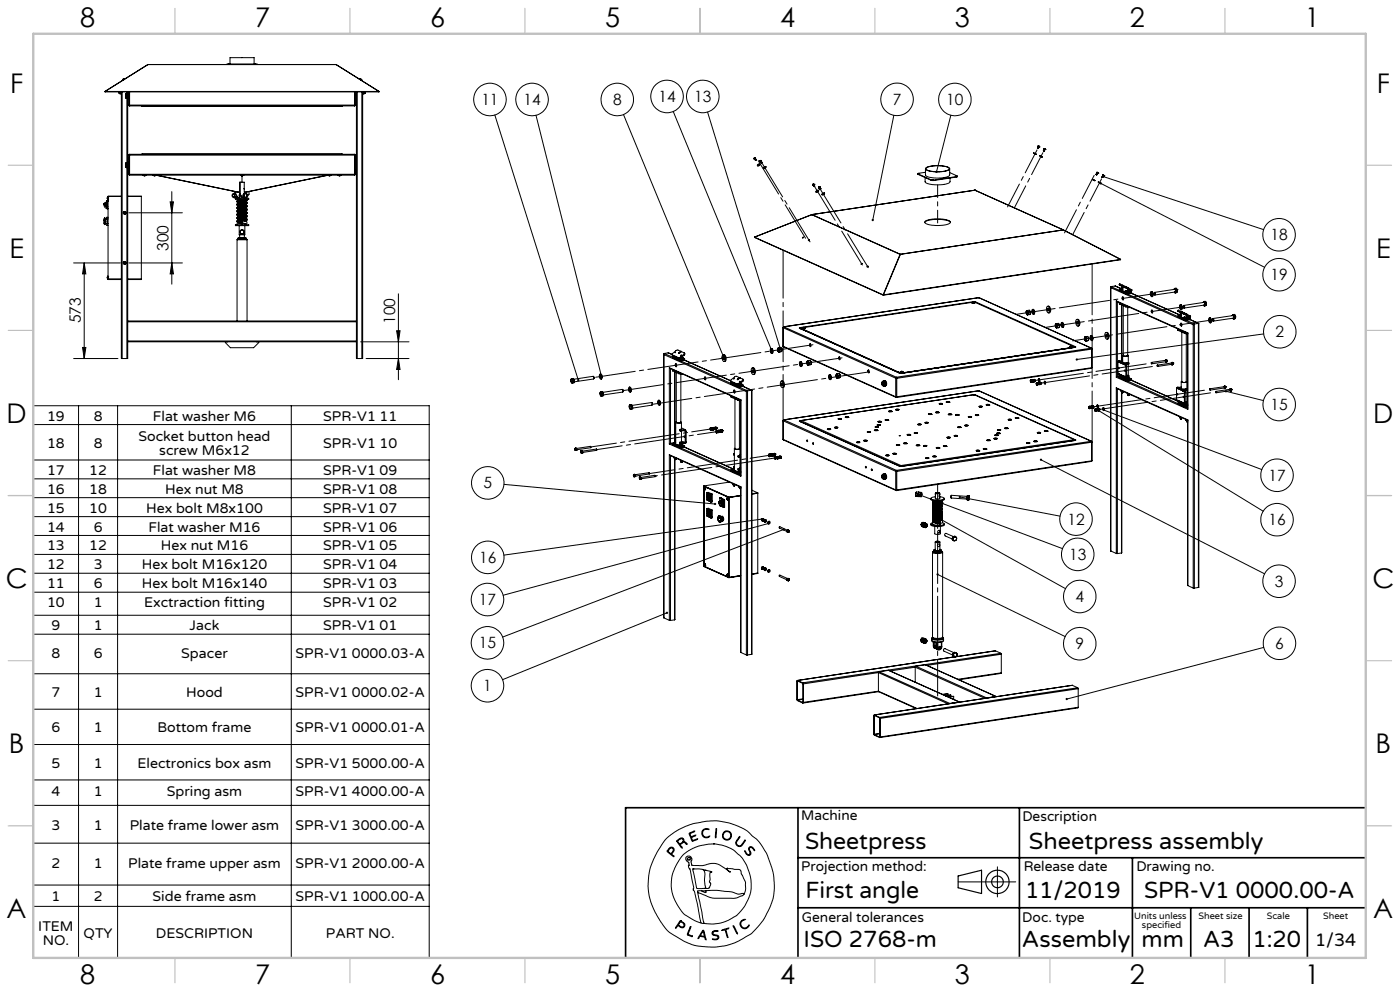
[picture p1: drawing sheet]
<svg xmlns="http://www.w3.org/2000/svg" width="420mm" height="297mm" viewBox="0 0 420 297" stroke-linecap="round" stroke-linejoin="round" font-family="sans-serif">
<defs><g id="words">
<g font-size="8.1">
<text x="24" y="8">8</text>
<text x="76.5" y="8">7</text>
<text x="129" y="8">6</text>
<text x="181.5" y="8">5</text>
<text x="234" y="8">4</text>
<text x="286.5" y="8">3</text>
<text x="339" y="8">2</text>
<text x="391.5" y="8">1</text>
<text x="3" y="27.7">F</text>
<text x="413" y="27.7">F</text>
<text x="2.8" y="77.2">E</text>
<text x="412.8" y="77.2">E</text>
<text x="2" y="126.7">D</text>
<text x="412" y="126.7">D</text>
<text x="1.7" y="176.2">C</text>
<text x="411.7" y="176.2">C</text>
<text x="2.7" y="225.7">B</text>
<text x="412.7" y="225.7">B</text>
<text x="2" y="275.2">A</text>
<text x="412" y="275.2">A</text>
<text x="24" y="295">8</text>
<text x="76.5" y="295">7</text>
<text x="129" y="295">6</text>
<text x="181.5" y="295">5</text>
<text x="234" y="295">4</text>
<text x="286.5" y="295">3</text>
<text x="339" y="295">2</text>
<text x="391.5" y="295">1</text>
</g>
<g font-size="7.1">
<text x="241.5" y="254.4">Sheetpress</text>
<text x="308.7" y="254.4">Sheetpress assembly</text>
<text x="241.6" y="269.2">First angle</text>
<text x="307.5" y="269.2">11/2019</text>
<text x="343.2" y="269.2">SPR-V1 0000.00-A</text>
<text x="241.1" y="283.7">ISO 2768-m</text>
<text x="306.6" y="283.9">Assembly</text>
<text x="342.5" y="283.9">mm</text>
<text x="360.9" y="283.8">A3</text>
<text x="375.7" y="283.9">1:20</text>
</g>
<text font-size="5.4" x="394.6" y="283.6">1/34</text>
<g font-size="4.7">
<text x="144.4" y="31.5">11</text>
<text x="157" y="31.5">14</text>
<text x="183.9" y="31.5">8</text>
<text x="197.5" y="30.6">14</text>
<text x="208.3" y="30.6">13</text>
<text x="267.8" y="31.4">7</text>
<text x="283.9" y="31.5">10</text>
<text x="381.1" y="72">18</text>
<text x="50.5" y="75.2" transform="rotate(-90 50.5 75.2)">300</text>
<text x="381.1" y="84">19</text>
<text x="24.3" y="96.9" transform="rotate(-90 24.3 96.9)">573</text>
<text x="118.5" y="97.1" transform="rotate(-90 118.5 97.1)">100</text>
<text x="382.7" y="101.1">2</text>
<text x="381.2" y="122.9">15</text>
<text x="145.1" y="146.4">5</text>
<text x="380.5" y="144.1">17</text>
<text x="320.2" y="157.2">12</text>
<text x="380.5" y="157.4">16</text>
<text x="320.7" y="167.8">13</text>
<text x="143.8" y="168.7">16</text>
<text x="382.4" y="175.8">3</text>
<text x="143.7" y="181.3">17</text>
<text x="322.6" y="180.4">4</text>
<text x="143.7" y="194.3">15</text>
<text x="322.6" y="194.6">9</text>
<text x="382.6" y="194.4">6</text>
<text x="145" y="207.1">1</text>
</g>
<g font-size="4.2">
<text x="14.1" y="126.1">19</text>
<text x="28.1" y="126.1">8</text>
<text x="45.9" y="126.1">Flat washer M6</text>
<text x="97" y="126.1">SPR-V1 11</text>
<text x="14.1" y="134.2">18</text>
<text x="28.1" y="134.2">8</text>
<text x="41.5" y="132.1">Socket button head</text>
<text x="47.8" y="136.3">screw M6x12</text>
<text x="97" y="134.2">SPR-V1 10</text>
<text x="14.1" y="142.3">17</text>
<text x="26.8" y="142.3">12</text>
<text x="45.9" y="142.3">Flat washer M8</text>
<text x="97" y="142.3">SPR-V1 09</text>
<text x="14.1" y="148">16</text>
<text x="26.8" y="148">18</text>
<text x="49.5" y="148">Hex nut M8</text>
<text x="97" y="148">SPR-V1 08</text>
<text x="14.1" y="153.6">15</text>
<text x="26.8" y="153.6">10</text>
<text x="43.8" y="153.6">Hex bolt M8x100</text>
<text x="97" y="153.6">SPR-V1 07</text>
<text x="14.1" y="159.3">14</text>
<text x="28.1" y="159.3">6</text>
<text x="44.6" y="159.3">Flat washer M16</text>
<text x="97" y="159.3">SPR-V1 06</text>
<text x="14.1" y="165">13</text>
<text x="26.8" y="165">12</text>
<text x="48.2" y="165">Hex nut M16</text>
<text x="97" y="165">SPR-V1 05</text>
<text x="14.1" y="170.6">12</text>
<text x="28.1" y="170.6">3</text>
<text x="42.5" y="170.6">Hex bolt M16x120</text>
<text x="97" y="170.6">SPR-V1 04</text>
<text x="14.1" y="176.3">11</text>
<text x="28.1" y="176.3">6</text>
<text x="42.5" y="176.3">Hex bolt M16x140</text>
<text x="97" y="176.3">SPR-V1 03</text>
<text x="14.1" y="182">10</text>
<text x="28.1" y="182">1</text>
<text x="43.2" y="182">Exctraction fitting</text>
<text x="97" y="182">SPR-V1 02</text>
<text x="15.5" y="188.9">9</text>
<text x="28.1" y="188.9">1</text>
<text x="56.9" y="188.9">Jack</text>
<text x="97" y="188.9">SPR-V1 01</text>
<text x="15.5" y="197.1">8</text>
<text x="28.1" y="197.1">6</text>
<text x="54.4" y="197.1">Spacer</text>
<text x="88.7" y="197.1">SPR-V1 0000.03-A</text>
<text x="15.5" y="208.9">7</text>
<text x="28.1" y="208.9">1</text>
<text x="55.8" y="208.9">Hood</text>
<text x="88.7" y="208.9">SPR-V1 0000.02-A</text>
<text x="15.5" y="219.5">6</text>
<text x="28.1" y="219.5">1</text>
<text x="47.2" y="219.5">Bottom frame</text>
<text x="88.7" y="219.5">SPR-V1 0000.01-A</text>
<text x="15.5" y="230.1">5</text>
<text x="28.1" y="230.1">1</text>
<text x="41.3" y="230.1">Electronics box asm</text>
<text x="88.7" y="230.1">SPR-V1 5000.00-A</text>
<text x="15.5" y="238.7">4</text>
<text x="28.1" y="238.7">1</text>
<text x="50.1" y="238.7">Spring asm</text>
<text x="88.7" y="238.7">SPR-V1 4000.00-A</text>
<text x="240.4" y="245.9">Machine</text>
<text x="15.5" y="248.7">3</text>
<text x="28.1" y="248.7">1</text>
<text x="38.9" y="248.7">Plate frame lower asm</text>
<text x="88.7" y="248.7">SPR-V1 3000.00-A</text>
<text x="306.7" y="246.1">Description</text>
<text x="15.5" y="260.1">2</text>
<text x="28.1" y="260.1">1</text>
<text x="38.5" y="260.1">Plate frame upper asm</text>
<text x="88.7" y="260.1">SPR-V1 2000.00-A</text>
<text x="240.4" y="261.1">Projection method:</text>
<text x="307.1" y="261">Release date</text>
<text x="340.9" y="261">Drawing no.</text>
<text x="15.5" y="270.1">1</text>
<text x="28.1" y="270.1">2</text>
<text x="45.8" y="270.1">Side frame asm</text>
<text x="88.7" y="270.1">SPR-V1 1000.00-A</text>
<text x="11.5" y="278.9">ITEM</text>
<text x="25.1" y="281">QTY</text>
<text x="46.8" y="281">DESCRIPTION</text>
<text x="97.8" y="281">PART NO.</text>
<text x="240.5" y="276.4">General tolerances</text>
<text x="306.7" y="276.3">Doc. type</text>
<text x="12.8" y="283.1">NO.</text>
</g>
<g font-size="2.8">
<text x="340.3" y="275.3">Units unless</text>
<text x="359.6" y="275.3">Sheet size</text>
<text x="380" y="275.3">Scale</text>
<text x="396.9" y="275.3">Sheet</text>
<text x="342.6" y="278.2">specified</text>
</g>
</g></defs>
<g fill="none" stroke="#000" stroke-width=".3">
<path d="M44.3 19.4h.1M44.4 19.3h56.4M44.4 19.4l-12.9 8v.1M44.4 19.3v.1M68.6 19.2l-.5 .1M68.6 19.2v.1M68.6 19.2h8M69 19.2v-1.9h7.2v1.9M76.6 19.2l.5 .1M76.6 19.2v.1M100.8 19.4l12.9 8M100.8 19.3v.1"/>
<path d="M100.9 19.4l12.8 8M35.8 27.9v.2M35.8 27.7v.2M35.8 27.7v-.2v.4M35.8 27.7h.4M36.2 28h.1M36.2 27.5v.6h-.4M36.3 27.5l.1 .6M36.4 27.5v80h.3M36.7 27.5v80M36.9 23.9h.1M37.1 23.8l-.2 .1"/>
<path d="M37.1 23.8l-.3 .3M37.3 23.6l-.3 .1-.1 .2M37.3 23.6l-.2 .2M37.3 23.6h.1M37.5 23.6l-.4 .2M37.9 28l-.3 .2v1.1l.3 .2M37.9 28h.3v.7M37.9 28v1.5M38.1 27.5v.5M38.1 29.5v19.3M38.2 28.7v.8h-.3M38.2 29.1h.1"/>
<path d="M38.2 28.7v.4M38.2 28.3h.2zM38.2 29.6h.1M38.2 28.7v-.8h.2v.8M38.2 29.1v.5M38.2 29.1h.2M38.2 29.6h.2M38.3 27.5v.4M38.3 29.6v19.1M38.4 28.7v.8h.2M38.4 29.1h.1M38.4 28.7v.4"/>
<path d="M38.4 29.6h.1M38.4 29.1v.5M38.6 28h-.2v.7M38.6 31.5h.3M38.6 31.5l.3 .2M38.6 27.5v4M38.9 31.5v.2M38.9 27.5v4M38.9 31.7h67.5M38.9 31.5h67.5M42.6 31.7h60M106.4 31.5h.2"/>
<path d="M106.4 31.5v.2M106.4 27.5v4M106.6 31.5l-.2 .2M106.6 28.4h.3M106.6 27.5v4M106.9 27.5v68.7M107.2 27.5v80M107.7 23.6l.7 .5M107.9 23.6h.1M107.9 23.6h.3l.1 .3M107.9 23.6l.4 .3M108.3 23.9h.1"/>
<path d="M108.5 27.5v80M108.8 27.5v80h-.3M109 28h.1M109 27.7h.4M109.4 27.7l.1 .2M109.4 28.1h-.4v-.6v.6h-.2M109.4 27.5v.2M109.5 27.5v.4M109.5 27.9l-.1 .2M113.7 27.4l-82.2 .1M148.4 34.5l25.1 79.4M160.8 34.5l19.6 78"/>
<path d="M187 34.3l30 72.4M202 33.4l29.3 71.2M212.3 33.6l21.7 70.7M268.1 34.6l-6.3 31.3M285.3 34.5l-4.3 17M32.3 59.1v.6M32.3 59.7h.1M32.3 59.1h.1M32.3 59.1v.3M32.3 59.4v.3M32.3 59.4l.1 .4M32.4 58.9l-.1 .5"/>
<path d="M32.4 58.9h4M36.4 58.8h-4v25h4M37.9 48.8l-.3 .1v1.2l.3 .1M37.9 48.8h.3v.7M37.9 48.8v1.4M38.1 50.2v57.3M38.2 49.9h.1M38.2 49.5v.7h-.3M38.2 49l.2 .1zM38.2 49.5v.4M38.2 50.3h.1M38.2 48.7h.1"/>
<path d="M38.2 48.7v.8M38.2 49.9v.4M38.2 50.3h.2M38.2 48.7h.2M38.2 49.9h.2M38.3 58.9h4.1M38.3 58.8h4.1v25h-4.1M38.3 51h.3M38.3 47.7h.3M38.3 47.2h.3M38.3 51.5h.3M38.3 50.3v45.9"/>
<path d="M38.4 49.9h.1M38.4 49.5v.4M38.4 49.5v.7h.2M38.4 50.3h.1M38.4 48.7h.1M38.4 48.7v.8M38.4 49.9v.4M38.6 48.8h-.2v.7M38.6 46.5h.3M38.6 52.2h.3M38.6 52.2l.3 .3M38.6 46.5v5.7"/>
<path d="M38.9 46.2v.3M38.9 46.2l-.3 .3M38.9 52.2v.3M38.9 46.2h67.5M38.9 46.5h67.5M38.9 46.5v5.7M38.9 52.2h67.5M38.9 52.5h67.5M42.6 46.2h60M42.9 52.5l.5 .1M43.1 52.6h.5M43.1 52.6h.1"/>
<path d="M43.1 52.6h.3M43.4 52.6h.2M43.6 52.6h.1M43.8 52.5l-.4 .1M45.9 52.5l.5 .1M46.1 52.6h.1M46.1 52.6h.5M46.1 52.6h.3M46.4 52.6h.2M46.4 52.6l.4-.1 24.8 5.1M46.6 52.6h.1M51.5 57.4v27.8"/>
<path d="M69.8 58.2v.7M69.8 58.9l.4 .4h1.1M69.8 58.9h1.1M69.8 58.2h.8M69.8 58.2l-.2 .4 .2 .4M70.3 58.2l.2-.1-.2 .5zM70.3 58.6v.3l.3 .2M70.3 58.6l.3 .5M70.3 58.6h.1M70.5 57.9l-.7 .3M70.5 59.1h.1M70.5 58.2h.2"/>
<path d="M70.5 58.2l.7 1h.7M70.5 57.4v.8M70.6 59.1l.2 .2M70.6 59.8h.1M70.6 59.4h.1M70.6 59.4v.4M70.7 59.4h3.9v.4h-3.9M70.7 58.2l.7 1-.1 .1M70.7 57.4v.8M70.9 58.9l.2 .2M70.9 58.7v.2M70.9 58.8l.2 .3"/>
<path d="M71.1 59.1l.1 .1M71.1 59.1l.2 .2M71.4 57.6h.5M71.9 58.2l-.2 .4 .2 .4M71.9 58.2l.7 1h.7M71.9 58.2h.2M71.9 59h.1M71.9 59.9l-.8 .3M71.9 59.9l-.6 .2 1.3 .2M71.9 59.9l-.3 .2 1 .2M71.9 58.3v1.1M71.9 59.8v.4"/>
<path d="M72.1 58.2l.7 1M72.1 54.6v3.6M72.2 52.5l.4 .1M72.4 52.6h.1M72.4 52.6l.2 .1M72.4 52.6h.2M72.6 52.6h.3M72.6 59.9v.2M72.6 59.9l1.5 .2M72.6 52.7v1.9M72.6 59.8v.1M72.9 52.6h.1"/>
<path d="M72.9 52.6l-.3 .1M73 58.4v.4M73 58.9h.3M73 58.2h.3M73 58.9l.7 .4M73 58.2v.7M73.1 52.5l-.5 .1M73.1 59l.2 .2M73.2 56.6h.1M73.3 58.9l.2 .2M73.3 58.2v.4M73.3 58l-.2 .2"/>
<path d="M73.3 56.5v.2M73.3 56.5v-1.9h-1.4v3.6M73.3 59.2v.2M73.3 58.6v.3M73.3 58.6l.2 .5M73.5 58.1l-.2 .5M73.5 58.1l-.2 .1M73.5 58.1h.4M73.5 59.1h.4M73.5 59.1l.2 .2M73.7 57.9l-.2 .2M73.7 57.9l.2 .2"/>
<path d="M73.7 57.9l-.7 .3M73.9 59.8h.2M73.9 58.1l.3 .5M73.9 59.1l-.2 .2M74.1 59.8v.3M74.1 59.8h.1M74.2 58.6l-.3 .5M74.7 57.4v.8l-.9 1M98.3 52.5l-24.7 5.1M98.6 52.6h.1M98.6 52.6h.5M98.6 52.6h.2"/>
<path d="M98.8 52.6h.3M98.8 52.6l-.4-.1-24.6 5.1h-.5v-.9M99.1 52.6h.1M99.3 52.5l-.5 .1M101.4 52.5l.4 .1M101.6 52.6h.1M101.6 52.6h.5M101.6 52.6h.2M101.8 52.6h.3M102.1 52.6h.1M102.3 52.5l-.5 .1M106.4 46.2v.3"/>
<path d="M106.4 46.5h.2M106.4 46.2l.2 .3M106.4 52.2v.3M106.4 52.2h.2M106.4 46.5v5.7M106.6 52.2l-.2 .3M106.6 51h.3M106.6 47.7h.3M106.6 47.2h.3M106.6 51.5h.3M106.6 46.5v5.7M226.2 47.6h.1"/>
<path d="M226.4 47.7l.4 .3M226.4 47.4h.1M226.4 47.3v.1M226.6 47.6h-.4M226.6 47.3h-.3l-.1 .3h.4M226.6 47.3v.3M226.6 47.5l.2 .5M226.6 48h.1M226.7 47.3l-.1 .3M226.8 48h-.1M226.8 47.9v.1M226.8 47.9h.1"/>
<path d="M227.2 49.4a.35 .35 0 0 1 .4-.4 .35 .35 0 0 1 .3 .4l-.4 .3h-.2zM227.2 49.6l.1 .1M227.7 49.4l-.2 .1M228 49.1a.5 .5 0 0 1-.7 .6M228 48.4h.1M228.1 48.2l.1-.1zM228.1 48.2h.1M228.1 48.1h.1M228.1 48.5l.3 .3M228.1 48.1v.1M228.1 48.1l.1 .1M228.2 48.2h-.1"/>
<path d="M228.2 48.1v.1M228.4 48.3l.2 .3M228.4 48.1l-.3 .1-.1 .2 .4-.1M228.4 48.1v.2M228.4 48.2h.1M228.5 48.2l-.5 .2M228.6 48.8h-.2M228.6 48.6v.2M228.6 48.7v.1M228.6 48.7h.1M229.1 50.2l.2-.2a.28 .28 0 0 1 .3-.2 .28 .28 0 0 1 .2 .4 .28 .28 0 0 1-.4 .2h-.4zM229.4 50.1l.1 .1-.2 .1z"/>
<path d="M229.5 50.1l-.2 .2M229.8 49.9a.5 .5 0 0 1-.3 .5 .5 .5 0 0 1-.5 0M243.9 55.6l.3 .3 .2-.1M243.9 55.3h.1M243.9 55.2h.2M243.9 55.2l.1 .1M244 55.3h-.1M244.1 55.2l-.2 .1M244.2 55.4v-.2h-.3l-.1 .3M244.2 55.4l-.4 .1M244.2 55.5h-.4M244.2 55.4l.2 .4"/>
<path d="M244.2 55.9h.1M244.2 55.2h.1M244.2 55.2v.3M244.4 55.8l-.2 .1M244.4 55.8h.1M244.9 57.2l.1-.1a.29 .29 0 0 1 .4-.2 .29 .29 0 0 1 .2 .4 .29 .29 0 0 1-.3 .2l-.4 .1zM245.1 57.2h.2zM245.3 57.2l-.2 .2M245.6 56.3h.1M245.6 57v.1a.53 .53 0 0 1-.8 .4M245.6 56.1l.3-.1zM245.6 56.1h.1"/>
<path d="M245.7 56.1h.1M245.7 56.3l.2 .4M245.7 56v.1M245.7 56l-.1 .1M245.8 56.1h-.1M245.9 56.2l-.3 .1M246 56l-.4 .1v.2l.3-.1M246 56l-.1 .2M246 56.2l.1 .5M246 56v.1M246 56.1l-.1 .1M246.1 56.7h-.2"/>
<path d="M246.1 56.7h-.1M246.2 56.6h.1M246.2 56.6l-.1 .1M246.6 58.1l.2-.2a.29 .29 0 0 1 .4-.2 .29 .29 0 0 1 .2 .4 .29 .29 0 0 1-.4 .2h-.4zM246.9 58h.2l-.3 .2zM247.1 58l-.3 .2M247.3 57.8a.53 .53 0 0 1-.7 .5M275.3 52.1l.1 .1M275.4 52.1v.1M275.4 52.1l4 1.8M275.4 52.2l4 1.8M275.7 52l.2 .1z"/>
<path d="M277.5 53.2v1.2a4.8 4.8 0 0 0 4.2 1l.7-.1a2.91 2.91 0 0 0 2.6-.9v-1M277.6 50.6v1.8a4.8 4.8 0 0 0 4.1 1l.9-.1a2.66 2.66 0 0 0 2.3-.9v-1.8M277.6 51.6l-2.2 .5M277.8 50.3l.7-.4 1.6-.2h2.3a2.74 2.74 0 0 1 2.5 .9 7 7 0 0 1-5.4 .8 1.58 1.58 0 0 1-1.8-1zM278 50.3l1.5-.5 2.7-.1a2.79 2.79 0 0 1 2.5 .9 6.1 6.1 0 0 1-4.8 .8 1.95 1.95 0 0 1-2.1-.9zM279.4 53.9l.7 .1M279.4 54l.7 .1M279.4 53.9v.1M279.7 53.8l.2 .1zM280.1 54v.1M284.9 51.7l2.3 1.1-.2 .1M286.7 52.8h.1z"/>
<path d="M287 52.9l-6.9 1.1M287 52.9v.2M287 53.1l-6.9 1M287.2 52.8l-.2 .3M292.4 57h.1M292.5 57l26.5 11.9M292.5 57l-48.9 7.3M292.5 57h.1M310.1 45.9l.8 .4zM310.1 45.9l.8 .4M310.4 46l.3 .2zM311.2 44.4l.2 .1"/>
<path d="M311.2 44.4h.1M311.3 44.4l.2 .1zM311.4 43.8h.4l.1 .2M311.4 43.8l.3 .2M311.4 43.8h.1M311.4 44.5h.1M311.5 43.8l.2 .2M311.5 44.5h.1M311.5 43.9h.1M311.5 43.9l.2 .1M311.5 43.9l-.3 .5M311.7 44h.1"/>
<path d="M311.7 44h.2M311.7 44l-.2 .5M311.9 44v.1M311.9 46.7l.8 .4zM311.9 46.7l.7 .2M312.1 46.8l.3 .2zM312.6 46.9l.1 .2M313 45.2l.2 .1zM313 45.2l.3 .1M313 45.2h.1M313.2 44.6h.1M313.2 44.6h.3"/>
<path d="M313.2 44.6l.3 .2M313.3 44.7h.1M313.3 44.7l.2 .1M313.3 45.3h-.1M313.3 44.7l-.3 .5M313.5 44.8h.1M313.5 44.8l-.2 .5M313.5 44.8h.2M313.5 44.6h.1M313.6 44.6l.1 .2M313.6 44.8h.1M327.7 53.8l.8 .4z"/>
<path d="M327.7 53.8l.8 .3M327.9 53.9l.3 .1zM328.5 54.1v.1M328.8 52.2l.2 .1M328.8 52.2v.1M328.8 52.3l.2 .1zM329 51.7h.1M329 51.7h.4l.1 .2M329 51.7l.4 .2M329 52.3l.1 .1M329 52.4h.1M329.1 51.7h.1"/>
<path d="M329.1 51.7l.2 .2M329.1 51.7l-.3 .5M329.3 51.9h.1M329.3 51.9l-.2 .5M329.4 51.9h.1M329.5 54.6l.8 .4zM329.5 54.6l.8 .4M329.7 54.7l.3 .2zM330.2 55l49.2 25.1M330.6 53.1l.2 .1zM330.6 53.1l.2 .1M330.6 53.1h.1"/>
<path d="M330.8 52.5h.3M330.8 52.5l.3 .1M330.8 52.5h-.1M330.8 53.2h.1M330.8 52.5v.1M330.8 52.5l.3 .2M330.8 52.5l.2 .1M330.8 52.6h.2M330.8 52.6l-.2 .5M331 52.9l48.1 15.9M331 52.6l.1 .1M331.1 52.7h.1"/>
<path d="M331.1 52.6l.1 .1M331.1 52.5h.1M331.1 52.7l-.3 .5M331.2 52.5v.2M331.2 52.7h.1M22.1 78.8h14M25.3 78.8l.5 3.3h-1zM25.3 78.8v28.7M31.3 61h.1M31.3 61v.2a1.01 1.01 0 0 0 .7 1.3h.1M31.3 67.1v.2M31.3 65.6v1.4"/>
<path d="M31.3 65.6h.1M31.3 65.9v.3v-.2M31.3 65.9h.1M31.3 65.6v.4M31.3 66h.1M31.3 67v-.5v.6M31.3 67h.1M31.3 61.3h.1M31.3 61.4h.1M31.3 61.3v.1M31.3 67.3h.1M31.3 65.4v.5"/>
<path d="M31.3 65.4v1.9M31.4 65.3l-.1 .1M31.4 65.3v2M31.5 65.8h.2M31.5 66.9h.2M31.8 61.9l.1 .1M31.8 60.9v1M31.8 61.8v.1M31.8 60.9v.9M31.8 60.9h.1M31.8 61.8l.1 .2M31.9 60.7l.2 1.3"/>
<path d="M31.9 62h.2M31.9 60.7v1.3M31.9 60.7l-.1 .2M31.9 62h.1M31.9 60.7h.1M31.9 60.6h.2M32 67v.5h.4M32 62.5l.4 .1M32.1 60.6l-.6 .1-.2 .3M32.1 62v.5M32.1 60.6l-.2 .1M32.1 62h.1"/>
<path d="M32.1 61.9h.1M32.1 60.9h.1M32.1 60.3h.1M32.1 62.5h.1M32.1 60.3h.3M32.1 62.5h.3M32.1 60.3v2.2M32.2 65.6v1.4M32.2 60.2v2.4M32.4 65.6h-.7v1.4h.7M32.4 60.2h-.4v.4M32.4 65.1h-.4v.5"/>
<path d="M37.1 78.8l.2 .3M37.1 63.8l.2 .3M37.3 79.1h.3M37.3 78.5l-.2 .3M37.3 78.5h.3M37.3 64.1h.3M37.3 63.5h.3M37.3 63.5l-.2 .3M37.6 78.5l.1 .3M37.6 63.5l.1 .3M37.7 78.8l-.1 .3M37.7 63.8l-.1 .3"/>
<path d="M38.7 78.8h16M38.7 63.8h16M51 60.5h1l-.5 3.3zM51.5 78.8l.5 3.3h-1zM70.6 67.3h4v.3h-4zM71.1 71.9l.1-.2h2.8l.1 .2M71.1 61.5l.4 .2 1.1 .2M71.1 62.5l1.5 .4M71.1 63.5l.3 .2 1.2 .1M71.1 64.4l.2 .3 1.3 .2M71.1 65.5l1.5 .4M71.1 66.5l.3 .2 1.1 .1"/>
<path d="M71.1 61.2v.3M71.1 62.2v.3M71.1 63.1v.4M71.1 64.2v.2M71.1 65.2v.3M71.1 66.2v.3M71.1 61.2l.8-.3-.6 .1 1.3 .3M71.1 63.1l.7-.2-.5 .1 1.8 .3M71.1 66.2l.7-.3-.5 .1 1.3 .2M71.1 60.5l1.4 .4M71.1 60.2v.3M71.1 71.9h3"/>
<path d="M71.1 66.5l1.5 .2M71.1 65.5l3 .5M71.1 64.4l3 .6M71.1 63.5l3 .5M71.1 62.5l3 .5M71.1 61.5l3 .4M71.1 66.2l1.5 .2M71.1 65.2l3 .4M71.1 64.2l3 .5M71.1 63.1l3 .6M71.1 62.2l3 .4M71.1 61.2l3 .5"/>
<path d="M71.1 60.5l1.5 .2M71.1 60.2l1.5 .2M71.1 71.9v24.3M71.5 71.5l-.2 .2M71.5 71.5v-.3h2.3v.3M71.5 71.5h2.3M71.7 66.9l.9 .2v.2M71.7 60.1l.9 .2M71.7 66.1l.8 .1M71.7 65.1l.9 .2M71.7 63.1h.2M71.7 62.1l.9 .2"/>
<path d="M71.7 61.1l.9 .2M71.8 63.9l-.7 .3M71.8 64.9l-.7 .3M71.8 62.9l-.2 .1 1.5 .3M71.8 66.9a.37 .37 0 0 0-.6-.1 .37 .37 0 0 0 0 .5M71.8 67.6v2.8h1.6v-2.8M71.8 64.9l-.5 .1 1.3 .3M71.8 63.9l-.5 .1 1.3 .3M71.8 65.9l-.2 .1 1 .2M71.8 64.9l-.2 .1 1 .3M71.8 63.9l-.2 .1 1 .3M71.8 62.8v.3"/>
<path d="M71.8 63.7v.4M71.8 64.8v.3M71.8 65.8v.3M71.9 70.4v.8M71.9 61.8l-.8 .4M71.9 61.8l-.6 .2 1.3 .3M71.9 61.9l-.3 .1 1 .3M71.9 60.9l-.3 .1 1 .3M71.9 62.1h-.1M71.9 61.1h-.1M71.9 60.1h-.1M71.9 60.8v.3"/>
<path d="M71.9 61.8v.4M72 69.3l.1 .6M72 69.3l-.1 .3 .2 .3M72.1 69.9l.3 .3 .3-.1M72.1 69.9l.6 .2M72.2 62.2h1.2M72.4 66.8h.2M72.5 60.9h.1M72.5 66.8h.1M72.5 66.2l.1 .2M72.5 69l-.5 .3M72.5 69h-.3l-.2 .3"/>
<path d="M72.5 69l.6 .2M72.5 69l.4-.1 .2 .3M72.5 66.2h.1M72.6 61.9l1.3 .2-.5 .2 .7-.4M72.6 66.8l.9 .2M72.6 60.3h.1M72.6 61.9h.1M72.6 62.9h.1M72.6 63.8h.1M72.6 64.9h.1M72.6 65.9h.1M72.6 61.9l.9 .2"/>
<path d="M72.6 63.8l.9 .2M72.6 64.9l.9 .1M72.6 60.9h.1M72.6 65.9l1.3 .2-.5 .1M72.6 64.9l1.3 .2-.5 .2M72.6 63.8l1.3 .3-.5 .1M72.6 62.9l1.3 .2-.5 .1M72.6 60.9l1.3 .2-.6 .2M72.6 66.8h.1M72.6 65.9l1 .2-.2 .1M72.6 64.9l1 .2-.2 .1M72.6 63.8l1 .3-.2 .1"/>
<path d="M72.6 62.9l1 .2-.2 .1M72.6 61.9l1 .2-.2 .1M72.6 60.9l1 .2-.3 .1M72.6 60.1l1.3 .2-.4 .1 .6-.3M72.6 60.7v.2M72.6 66.7v.1M72.6 60.7l1.5 .3M72.6 60.1l1 .2-.2 .1M72.6 65.3l1.5 .3M72.6 64.3l1.2 .1 .3 .3M72.6 62.3l1.5 .3M72.6 61.3l1.2 .1 .3 .3"/>
<path d="M72.6 60.3l1.3 .2 .2 .2M72.6 66.2l.9 .2a.43 .43 0 0 1 .6 .3 .43 .43 0 0 1-.5 .5h-.2M72.6 60.9l.9 .1M72.6 66.4v.3M72.6 60.3v.1M72.6 60.4l1.5 .3M72.6 60.4v.3M73.1 69.2l.1 .6M73.1 69.2l.2 .2-.1 .4M73.1 63.3l1 .4M73.2 69.8l-.5 .3M73.2 69.8l-.2 .3h-.3"/>
<path d="M73.3 60.1v.3M73.3 61v.3M73.3 62v.2M73.3 70.4v.8M73.4 60.2h-.1M73.4 62l-.1 .1M73.4 61l-.1 .1M73.4 62.2v.2M73.4 63v.4M73.4 64v.4M73.4 65v.4M73.4 66v.4"/>
<path d="M73.4 67v.3M73.8 71.5l.1 .2M74.1 66l-.7 .2M74.1 65l-.7 .3M74.1 64l-.7 .2M74.1 63l-.7 .2M74.1 61l-.8 .3M74.1 65.6v.4M74.1 64.7v.3M74.1 63.7v.3M74.1 62.6v.4M74.1 61.7v.2"/>
<path d="M74.1 60.7v.3M74.1 71.9v24.3M226.3 71.1l38.6 17.3M226.3 71.1l38.7 17.4M226.4 71h.1M241.1 71.2l-.3 .1M242.5 72l.4-.1-.2 .2zM242.8 72l-.2 .1M243.6 64.3l-17.3 6.8M243.6 64.3l26.4 11.9M243.6 64.4l26.5 11.8M258.3 79.1l.4-.2-.1 .3z"/>
<path d="M258.6 79.1l-.2 .1M260.1 79.9l.3-.1-.2 .2zM260.4 79.9l-.2 .1M270 76.2l-5.1 12.2M270.1 76.2h-.1M270.1 76.2l-5.1 12.2M277.4 66.7a7 7 0 0 1 5.1-.9 3.6 3.6 0 0 1 2.6 .9M277.5 66.4l.9-.5 1.5-.3h2.5a3.3 3.3 0 0 1 2.7 1 4.6 4.6 0 0 1-3.8 1l-1.3-.1a2.78 2.78 0 0 1-2.6-1zM318.9 68.9h.1M319 68.9l-48.9 7.3M319 68.9l17.2 8.8M319 68.9h.1"/>
<path d="M319 68.9l17.2 8.8-.1 .2M336.1 77.9l-71.1 10.6M336.2 77.7l-71.2 10.7M336.2 77.7l-.1 .2M32.3 82.9v.6M32.3 83.5h.1M32.3 82.9h.1M32.3 82.9v.3M32.3 83.2v.3M32.3 83.2l.1 .4M32.4 82.8l-.1 .4M32.4 83.7h4"/>
<path d="M38.3 96.2v.2M38.3 83.7h4.1M38.3 96.4h68.6M38.3 96.2h68.6M38.3 96.4v5.8M106.9 96.2v.2M106.9 96.4v5.8M119 99.1h1l-.5 3.3zM119.5 88v25.8M234.9 98.2h.1M234.9 98.2v5.5M235 98.2v5.6"/>
<path d="M235 98.2l33.7 15.1M235.1 97.9l-.2 .3M235.1 97.9l.1 .1M235.2 98l-.2 .2M235.2 98l33.7 15.1M239.9 98.4h.1M239.9 98.4l29.9 13.4M240 98.4h.1M240 98.4l30.2 13.5M240 98.2l-.1 .2M240 98.2l.2 .1M240.2 98.4v.1"/>
<path d="M240.2 98.4l30 13.4M240.2 98.5h.1M240.2 98.5l.6 .3M240.7 98.3l.2 .2 .7-.2M240.8 98.8h.3M240.8 98.8h.1M240.9 98.3h.5M241 98.1h.3zM241.1 98.1l-.2 .2M241.1 98.1v.1M241.1 98.2h.2M241.2 98.1h.1"/>
<path d="M241.2 98.1h-.1M241.2 98.1v.1M241.3 98.1l.1 .2M241.3 98.1v.1M241.4 98.2l.2 .1-1.4 .1M241.7 99.1h-.1M264.9 88.4l.1 .1M265 88.4v.1M291.6 90.7l.3 .2 .6-.2M291.7 90.7h.1M291.7 90.7l.4 .1M291.9 90.5l.2 .1z"/>
<path d="M291.9 90.5l-.2 .2M291.9 90.5h.4l30 13.5M291.9 90.5v.1M291.9 90.6h.1M292 90.4l.7 .1M292 90.4v.2M292 90.4l-52 7.8M292.1 90.5l.2 .2M292.1 90.5v.1M292.1 90.6h-.1M292.2 90.6l.3 .1h-.9l.2-.1-50.5 7.5M292.3 90.7h.1"/>
<path d="M292.3 90.7l-.2 .1M292.7 90.5l-.2 .1M292.7 90.5l30 13.4M293.6 89.2h.1M293.6 89.2l33.9 15.1M293.6 89.2l-58.5 8.7M307.8 93.6l.2 .6M307.9 94l.1 .2M307.9 93.9v.1M308 93.2l.3 .1M308 94.2l.3 .1M308 93.2l-.2 .4"/>
<path d="M308 93.4a.3 .3 0 0 1 .3 .3 .3 .3 0 0 1-.3 .3zM308 94.2l.2 .2M308.2 93.1l.6-.1 .3 .4M308.2 93.1l.1 .2M308.2 93.1l-.2 .1M308.3 93.5a.24 .24 0 0 0-.3 .3 .24 .24 0 0 0 .3 .1M308.3 93.3l.2 .2M308.3 93.3l.1 .6M308.3 94.3l-.1 .1M308.4 93.9l-.1 .4M308.4 93.9l.1 .3M308.5 93.5l-.1 .4"/>
<path d="M308.5 94.2l-.2 .1M309.1 93.4h.1M309.1 93.4v.4M309.1 94.1l-.9 .3M309.1 93.4l-.6 .1M309.1 94.1l-.6 .1M309.1 93.8v.3M309.7 92.7a.79 .79 0 0 1 .6 .7 .79 .79 0 0 1-.5 .8 1.12 1.12 0 0 1-.1-1.5zM309.8 93.1a.38 .38 0 0 1 .3 .3 .38 .38 0 0 1-.3 .4zM309.8 92.7a.81 .81 0 0 1 .6 .7 .81 .81 0 0 1-.4 .8M309.9 93.1l-.1 .3 .2 .5M314.1 91.9a.9 .9 0 0 1 .8 .5 .9 .9 0 0 1 0 .9l-.1 .3a.59 .59 0 0 1-.7 0 .59 .59 0 0 1-.1-.8z"/>
<path d="M314.3 91.8a1.14 1.14 0 0 1 .8 1.8l-.5 .2M314.3 92.4a.4 .4 0 0 1 .3 .4 .4 .4 0 0 1-.2 .4zM314.5 92.5l.1 .6M316.6 97.5l.1 .6M316.7 97.9v.2M316.7 97.9h.1M316.7 97.1l.3 .1M316.7 98.1l.3 .1M316.7 97.1l-.1 .4M316.7 97.3a.34 .34 0 0 1 .4 .3 .34 .34 0 0 1-.3 .4zM316.7 98.1l.2 .2M316.9 97l.6-.1 .3 .5"/>
<path d="M316.9 97l.1 .2M316.9 97l-.2 .1M317 97.4a.24 .24 0 0 0-.2 .3 .24 .24 0 0 0 .3 .2M317 97.2l.2 .2M317 97.2l.2 .6M317 98.2l-.1 .1M317.2 97.8l-.2 .4M317.2 97.8v.3M317.2 97.4v.4M317.2 98.1l-.2 .1M317.8 97.3h.1M317.8 97.4l.1 .3"/>
<path d="M317.8 98l-.9 .3M317.8 97.3l.1 .4M317.8 97.4h-.6M317.8 98l-.6 .1M317.9 97.7l-.1 .3M318.4 96.7a.72 .72 0 0 1 .6 .7 .72 .72 0 0 1-.4 .7l-.3-.7zM318.6 96.7a.81 .81 0 0 1 .6 .6 .81 .81 0 0 1-.4 .8M318.6 97a.37 .37 0 0 1 .3 .4 .37 .37 0 0 1-.3 .3zM318.7 97l-.1 .4 .2 .4M323 95.7a1.16 1.16 0 0 1 .3 2 1.44 1.44 0 0 1-.3-2zM323 96.3a.38 .38 0 0 1 .4 .4 .38 .38 0 0 1-.3 .4zM323 95.7a1.06 1.06 0 0 1 .9 1.7l-.5 .3"/>
<path d="M323.3 96.4l.1 .6M331.7 99.7a1.13 1.13 0 0 1 .3 1.9 1.46 1.46 0 0 1-.3-1.9zM331.8 99.7a1.15 1.15 0 0 1 .8 1.8l-.5 .1M333.2 86.1v79M333.3 85.9l-.1 .3 24.8 11.1M333.3 85.9l2.5 1.1M334.5 85.7l1.8 .8M334.5 85.7l-1.2 .2M334.9 90.2l21.4 9.6M334.9 90.2v22.9M335.2 90.4v22.4M335.8 85.4l.9 .5"/>
<path d="M335.8 86.8l.1 .4M335.8 90.8l.1 .3M335.8 85.4l.9 .4M335.8 90.7l.1 .1M335.9 86.9l1.8 .8M335.9 86.9v.3M335.9 90.8v.3M335.9 87.2l1.8 .8M335.9 90.8l1.8 .9M335.9 91.1l1.8 .9M336 85.1l-.3 .2M336 85.1l.8 .4"/>
<path d="M336 85.1l-.2 .3M336.3 86.7l.1 .1M336.3 86.4h.1M336.3 86.7l-.4 .2M336.3 86.4v.3M336.4 86.8h.1M336.4 86.3h.1M336.4 86.4l.3 .1M336.4 86.3v.1M336.4 86.4l.1 .1M336.4 86.8l.3 .1M336.4 86.3l-.1 .1"/>
<path d="M336.4 91.4v16.8M336.5 86.8l.2 .1M336.5 86.2l.2 .2M336.5 86.5v.3M336.5 91.4v16.8M336.5 86.2h.1M336.7 85.9h.1M336.7 85.8h.1M336.7 86.5h-.2M336.7 86.9h.1M336.7 86.5h.1M336.7 86.1l-.2 .1"/>
<path d="M336.7 89a.39 .39 0 0 1 .4 .4 .39 .39 0 0 1-.3 .4zM336.7 85.6v.2M336.7 85.5l.2 .1M336.7 85.5v1.8h.2M336.8 85.5h-.1M336.8 85.5h.1M336.8 85.8l.9 .4M336.8 85.8l.6 .3M336.9 89.8v-.8l-.1 .5 .2 .3M336.9 85.6v.1M336.9 85.9v1.4M337 85.5l-.1 .1"/>
<path d="M337 91.6v15M337 85.5l-.2 .3M337 85.5l.8 .4M337.4 86.1h.1M337.4 86.1l.1 .1M337.5 86.2l1 .5M337.6 87.2h.2M337.6 87.2l-.7 .1M337.6 87.2h.1M337.7 86.2l.6 .3M337.7 87.7l.7 .1M337.7 88h.7"/>
<path d="M337.7 91.7l.4 .1M337.7 92h.7M337.7 87.7v.3M337.7 91.7v.3M337.8 87.2h-.2M337.8 87.2h.1M337.8 85.9l.7 .4M337.8 85.9l-.1 .3M338.2 88.1l15.2 6.8M338.2 87.6h.1M338.2 87.2l.1 .1M338.2 87.2v.4"/>
<path d="M338.2 92.1l.2 .1M338.2 92.1h.1M338.2 92v.1M338.3 87.6h.1M338.3 87.2h.1M338.3 87.3h.3M338.3 87.2v.1M338.3 87.3h.1M338.3 87.6l.1 .1M338.3 87.6l.3 .1M338.3 92.1l.1 .1M338.3 87.2h-.1"/>
<path d="M338.3 92.1v14.5M338.3 86.5l1 .6M338.4 87.7h.2M338.4 87l.3 .1M338.4 86.6l.2 .1zM338.4 87.3v.4M338.4 87h.3zM338.4 92.2h.3M338.4 87.8v.2M338.4 91.9v.1M338.4 87h.1M338.4 92.2h.2"/>
<path d="M338.5 86.3l-.2 .2M338.5 86.3l.9 .5M338.5 86.7l1 .5-.2-.1M338.5 86.7v.3M338.6 87.3h-.2M338.6 92.2h.1M338.6 87.3h.2M338.6 92v.2M338.7 92h-.3M338.7 87h.1M338.8 87.2h.1M338.8 87.1l-.1 .2-.3-.2-.6 .1"/>
<path d="M338.8 87l-.1 .1M338.8 87.3v.4M338.8 87.7h-.2M338.8 87.2v.1M338.8 87.3h-.2M338.8 87.3h.1M338.8 87.6v.1M338.8 87.6l-.2 .1M338.9 87.2h.1M338.9 92.1l-.2 .1M338.9 92.1h.1M338.9 87.3l.6 .2-.3 .2"/>
<path d="M338.9 87.2l-.1 .4M338.9 87.2l-.1 .1M339.2 87.7l-.8 .1M339.2 87.7v.2M339.2 87.9l-.8 .1M339.4 86.8l.2 .1-.1 .3M339.4 87.9l14.5 6.5M339.4 86.8l-.1 .3M339.5 87.6v.2l-.3 .1M345.2 87.5a.72 .72 0 0 1 .6 .6 .72 .72 0 0 1-.4 .8l-.3-.7zM345.3 87.4a.8 .8 0 0 1 .6 .7 .8 .8 0 0 1-.4 .8M345.4 87.7a.4 .4 0 0 1 .3 .4 .4 .4 0 0 1-.3 .4z"/>
<path d="M345.4 87.8l.2 .7M345.4 93a.37 .37 0 0 1 .4 .3 .37 .37 0 0 1-.3 .4zM345.6 92.9l-.1 .5 .2 .4M346.3 87.8a.25 .25 0 0 1 .3 .2 .25 .25 0 0 1-.3 .3zM346.3 87.7a.3 .3 0 0 1 .3 .3 .3 .3 0 0 1-.2 .3M352.2 86.7a.55 .55 0 0 1 .6 .3 .55 .55 0 0 1-.2 .7l-.3-.1M352.2 86.7h.1M352.3 86.7a.41 .41 0 0 1 .4 .4 .41 .41 0 0 1-.2 .4M352.4 86.7h.1M352.4 86.5l.2 .1M352.4 86.7l.2 .3-.1 .5M352.4 86.7l-6 .9"/>
<path d="M352.5 86.4h.3l.3 .4M352.5 86.4l.1 .2M352.5 86.4l-.1 .1M352.5 87.7v.1M352.5 87.5h.1M352.5 87.5l-6 .9M352.6 87.7h.1M352.6 86.6l.2 .6M352.6 86.6l.2 .2M352.8 86.8v.4M352.8 87.2l-.2 .5M352.8 87.2v.3"/>
<path d="M352.8 87.5l-.3 .3M353.1 86.8h.1M353.1 86.8l.1 .3M353.1 86.8h-.3M353.2 87.5l-.7 .3M353.2 87.5h-.4M353.2 87.1v.4M353.4 93.2l.9 .6M353.4 94.7v.3M353.4 98.7v.3M353.4 93.2l.9 .4M353.4 98.6v.1"/>
<path d="M353.4 94.8l1.9 .8M353.4 94.8v.2M353.4 95l1.9 .9M353.4 98.7l1.9 .9M353.4 99l1.9 .9M353.5 93l-.2 .2M353.5 93l-.1 .2M353.5 93l.9 .3M353.9 94.6l.1 .1M353.9 94.3h.1M353.9 94.5l-.5 .3M353.9 94.3v.3"/>
<path d="M353.9 94.6h.1M354 94.7h.1M354 94.3h.3M354 94.2v.1M354 94.3l.1 .1M354 94.7h.3M354 91.4a.8 .8 0 0 1 .6 .6 .8 .8 0 0 1-.4 .8 1.1 1.1 0 0 1-.2-1.4zM354 94.2l-.1 .1M354.1 94.7h.2M354.1 94.2h-.1M354.1 94.1l.2 .2M354.1 91.7l.1-.1a.4 .4 0 0 1 .2 .5 .4 .4 0 0 1-.3 .3z"/>
<path d="M354.1 91.3a.8 .8 0 0 1 .6 .7 .8 .8 0 0 1-.4 .8M354.1 94.4v.3M354.1 94v.1M354.2 91.7l.1 .8M354.2 93.7l.1 .1zM354.2 96.9a.37 .37 0 0 1 .4 .3 .37 .37 0 0 1-.3 .4zM354.3 94.3l-.2 .1M354.3 94.3h.1M354.3 94.7h.1M354.3 93.6v.1M354.3 94l-.2 .1M354.3 93.5v.1"/>
<path d="M354.3 93.4l.2 .1M354.3 93.4l.2 1.8M354.4 93.3l-.1 .1M354.4 96.9l-.1 .4 .2 .4v-.7M354.4 93.3l.1 .1M354.4 93.7l.6 .3M354.4 93.7l.8 .4M354.5 93.5v.1M354.5 93.7v1.5M354.5 93.4v.1M354.5 99.5v15M354.5 93.4l-.1 .3"/>
<path d="M354.5 93.4l.9 .4M355 94h.1M355 91.6a.34 .34 0 0 1 .4 .3 .34 .34 0 0 1-.3 .4M355 91.6v.1M355.1 91.6a.27 .27 0 0 1 .3 .3 .27 .27 0 0 1-.4 .2zM355.1 94l1 .6M355.1 92.2v.1M355.2 95.1h.2M355.2 95.1h.1M355.2 95.1l-.7 .1M355.2 94.1l.7 .3M355.3 95.6h.7"/>
<path d="M355.3 95.9l.7 .1M355.3 99.6h.4M355.3 99.9h.7M355.3 95.6v.3M355.3 99.6v.3M355.4 95.1h.5M355.4 95.1h-.2M355.4 95.1h.1M355.4 93.8l.6 .3M355.4 93.8l-.2 .3M355.8 95.5h.1M355.8 95.1h.1"/>
<path d="M355.8 95.1v.4M355.8 96l2.5 1.1M355.8 99.9v.1M355.9 95.1l.3 .1M355.9 95.1h.1M355.9 95.1l.1 .1M355.9 95.5h.1M355.9 95.5l.3 .1M355.9 95.1h-.1M355.9 95.4l-.1 .1M355.9 94.4l1 .5M356 95.5l.2 .1"/>
<path d="M356 94.9v.2h.3v-.2M356 94.9l.2 .1M356 94.5l.2 .1zM356 95.2v.3M356 94.9h.3zM356 94.9h.1M356 95.6v.4M356 99.8v.1M356 94.1l-.1 .3M356 94.1l1 .6M356.1 94.6l.9 .4-.1-.1M356.1 94.6v.3"/>
<path d="M356.2 95.2h-.2M356.2 95.2h.1M356.2 99.9v.1M356.2 99.9h-.2M356.3 94.9h.1M356.3 95l.1 .1M356.3 95.5h.1M356.3 94.9l-.1 .1M356.3 95.2v.3M356.3 99.8v22.9M356.3 95.5l-.1 .1M356.4 95.1h.1"/>
<path d="M356.4 95.1l-.2 .1M356.4 95.1l-.1 .1M356.4 95.5l-.2 .1M356.5 95.1l.5 .3-.2 .1M356.5 95.1l-.1 .4M356.8 95.5l-.8 .1M356.8 95.5v.3M356.8 95.8l-.8 .2M357 94.7l.2 .1-.2 .2M357 94.7l-.1 .2M357 95.4v.3l-.2 .1M358 97.3v78.9"/>
<path d="M358.3 97.1l-.3 .2M358.3 97.1v79.1M359.5 96.9l.2 .1M359.5 96.9l-2.5-1.2 2.6 1.2M359.5 96.9l-1.2 .2M359.5 96.9v79.2M359.7 97l-.2 79.1M361 90.6a.57 .57 0 0 1 .6 .3 .57 .57 0 0 1-.2 .7l-.3-.1M361.1 90.7a.41 .41 0 0 1 .3 .3 .41 .41 0 0 1-.2 .4M361.1 90.6h.1M361.1 90.6l.3 .4-.2 .4M361.1 90.6l-6 .9"/>
<path d="M361.2 90.3l.2 .3M361.2 90.3h.4l.3 .4M361.2 91.6l.1 .1M361.2 91.4h.1M361.2 91.4l-6 .9M361.3 91.6h.1M361.4 90.6l.2 .5M361.4 90.6l.1 .1M361.5 90.7l.1 .4M361.6 91.1l-.2 .5M361.6 91.1v.3M361.6 91.4l-.3 .3"/>
<path d="M361.9 90.7v.3M361.9 90.8v.2M361.9 90.7v.1M361.9 90.7h-.4M361.9 91.4l-.6 .3M361.9 91.4h-.3M361.9 91v.4M362.7 95.4a.63 .63 0 0 1 .7 .3 .63 .63 0 0 1-.1 .7l-.1 .3a.78 .78 0 0 1-.5-1.3zM362.8 95.6h.1a.36 .36 0 0 1 .3 .4 .36 .36 0 0 1-.4 .3zM362.8 95.2a.84 .84 0 0 1 .6 .7 .84 .84 0 0 1-.3 .9M363 95.6l-.1 .4 .2 .4M363.8 95.6a.26 .26 0 0 1 .3 .2 .26 .26 0 0 1-.3 .3z"/>
<path d="M363.8 95.6a.29 .29 0 0 1 .3 .2 .29 .29 0 0 1-.2 .4M369.7 94.6a.4 .4 0 0 1 .5-.1 .4 .4 0 0 1 .1 .6l-.2 .5-.3-.2M369.7 94.5v.1M369.7 94.5h.1M369.8 94.6a.43 .43 0 0 1 .4 .3 .43 .43 0 0 1-.2 .5M369.9 94.6h.1M369.9 94.6l.2 .3-.1 .5M369.9 94.6l-6 .9M369.9 94.4h.1M369.9 94.4l.2 .1M370 94.3l.3-.1 .3 .4M370 94.3l.1 .2"/>
<path d="M370 94.3l-.1 .1M370 95.5v.1M370 95.4h.1M370 95.4l-6 .8M370.1 94.5l.2 .5M370.1 94.5l.2 .2M370.3 94.7v.3M370.3 95l-.2 .6M370.3 95v.4M370.3 95.4l-.3 .2M370.6 94.6l.1 .4M370.6 94.6l.1 .1"/>
<path d="M370.6 94.6l-.3 .1M370.7 94.7v.3M370.7 95.3l-.7 .3M370.7 95.3l-.4 .1M370.7 95v.3M22.1 107.5h13.3M24.8 104.1h1l-.5 3.4zM36.7 107.5h1.4M38.3 102.2v.2M38.3 102.4v5.1h-.2M38.3 102.4h68.6M38.3 102.2h68.6"/>
<path d="M67.6 102.4v.3l1.5 1.5h7l1.5-1.5v-.3M68.1 102.4h.1M77 102.4h.2M106.9 102.2v.2M106.9 102.4v5.1h.3M107.2 107.5h1.3M108.2 102.4h14.5M109.8 107.5h12.9M119.5 107.5l.5 3.2h-1zM171.3 114l.1 .6M171.3 114.4h.1M171.3 114.4l.1 .2"/>
<path d="M171.4 113.6l.3 .1M171.4 114.6l.3 .1M171.4 113.6l-.1 .4M171.4 114.6l.2 .2M171.6 113.5l.1 .2M171.6 113.5l-.2 .1M171.6 113.5l.3-.1 .2 .3M171.7 113.7l.2 .2M171.7 113.7l.2 .6M171.7 114.7l-.1 .1M171.9 114.3l-.2 .4M171.9 114.3v.3"/>
<path d="M171.9 113.9v.4M171.9 114.6l-.2 .1M172 113.5l.2 .3M172.1 114.7h.1M172.1 113.7l.2 .2M172.2 114.6l-.1 .1M172.3 113.9h-.4M172.3 113.9v.6M172.3 114.5l-.4 .1M172.3 114.5l-.7 .3M178 112.9l.2 .3M178.2 113.3l-.2 .3-5.7 .9v-.6"/>
<path d="M178.2 113.3l-.3-.5-5.7 .9M178.2 113.2v.3M180 112.1a.77 .77 0 0 1 .5 .7 .77 .77 0 0 1-.4 .8 1.22 1.22 0 0 1-.1-1.5zM180 117.9l.2 .6M180 112.5a.36 .36 0 0 1 .4 .3 .36 .36 0 0 1-.3 .4zM180.1 118.3l.1 .2M180.1 112.1a.81 .81 0 0 1 .6 .7 .81 .81 0 0 1-.4 .8M180.2 117.5l.2 .1M180.2 118.5l.2 .1M180.2 117.5l-.2 .4M180.2 118.5l.1 .2M180.2 112.5l-.1 .4 .2 .3"/>
<path d="M180.3 117.4l.1 .2M180.3 117.4l-.1 .1M180.3 117.4l.4-.1 .2 .3M180.4 117.6l.3 .3M180.4 117.6l.2 .6M180.4 118.6l-.1 .1M180.6 118.2l-.2 .4M180.6 118.2l.1 .3M180.7 117.9l-.1 .3M180.7 118.5l-.3 .1M180.8 117.4l.2 .4M180.8 118.6h.1"/>
<path d="M180.9 117.6l.1 .2M180.9 117.6l5.8-.9 .2 .3-.1 .5-5.8 .9M180.9 118.5l-.1 .1M181 117.9v.5M181 117.8l-.3 .1M181 117.8v.7M181 118.5h-.3M181 118.5l-.7 .2M186.8 116.8l.1 .6M186.9 117.4h.1M188.7 116.1a.78 .78 0 0 1 .6 .6 .78 .78 0 0 1-.2 .8 .85 .85 0 0 1-.4-1.4zM188.8 116.4a.4 .4 0 0 1 .3 .4 .4 .4 0 0 1-.3 .4z"/>
<path d="M188.8 116a.81 .81 0 0 1 .6 .7 .81 .81 0 0 1-.4 .8M188.9 116.4l-.1 .4 .3 .4M197.6 120a.81 .81 0 0 1 .6 .6 .81 .81 0 0 1-.4 .9M199.1 106.1v79.1M199.2 105.9l-.1 .4 24.8 11.1M199.2 105.9l2.6 1.1M200.4 105.8l1.2 .4M200.4 105.8l-1.2 .1M200.4 105.8l1.2 .5M200.8 110.2l21.5 9.6M200.8 110.2v22.9M201.2 110.5v22.4"/>
<path d="M201.6 106.3l.2 .3M201.8 106.5v.1M201.8 106.9v.3M201.8 110.8v.4M201.8 110.8v.1M201.8 106.6l1.9 .8M201.8 106.9l.9 .4M201.8 110.9v.3M201.8 107.2l.9 .4M201.8 110.9l1.9 .8M201.8 111.2l1.9 .8M202.1 106.7l-.3 .2"/>
<path d="M202.3 106.8l.1 .1M202.4 106.8h.1M202.4 106.9h.1M202.4 111.4v21.2M202.5 105.7l.2-.1zM202.5 111.5v21M202.7 109a.41 .41 0 0 1 .3 .4 .41 .41 0 0 1-.3 .5zM202.7 107.6v-.6l.1 .7M202.7 107.6l.1 .1M202.8 109l-.1 .5 .2 .4M202.8 107.7l.9 .4M202.8 109.1v.7"/>
<path d="M202.9 111.7v14.9M203.4 107.3l-.6 .1 .9 .4M203.6 107.2l.1 .2M203.6 105.8h.1M203.7 105.8l.1 .1M203.7 107.8h.7M203.7 108.1h.7M203.7 111.7l.3 .1M203.7 112h.7M203.7 107.8v.3M203.7 111.7v.3M203.8 105.9h.1"/>
<path d="M203.8 105.8v.1M204.1 107.6l.1 .1M204.1 107.3v.3M204.1 107.6h.1M204.1 108.1l15.2 6.8M204.2 112.1v.1M204.2 112.1h.1M204.2 107l-.6 .2M204.2 107l.1 .2M204.2 107.7h.1M204.2 112.2h.1M204.2 107.7h.3"/>
<path d="M204.2 112.2h.2M204.3 112.2h.1M204.3 105.3l-1.1-.4-1.6 1.2v.2l2 .9M204.3 105.3l-.6 .5M204.3 105.3h.1M204.3 112.1v14.5M204.3 105.3l.1 .1M204.3 105.3l-.7 .5M204.3 107.2l-.6 .2M204.3 107.2h.1M204.3 107.7h.2M204.3 107.4v.3"/>
<path d="M204.4 112l.2 .2M204.4 107.8v.3M204.4 111.9v.1M204.4 105.4l.9 .4-.2 .4M204.4 105.4h.1M204.4 105.4l-.6 .4M204.4 105.4l-.6 .5M204.4 112.2h.2M204.5 107.3l-.2 .1M204.5 107.3l.2 .1M204.5 107v.1M204.7 107v.1"/>
<path d="M204.7 107.7h-.2M204.7 107.4v.3M204.7 107.2h.1M204.7 107.1l-.1 .2-.3-.1M204.7 107.1h-.3M204.8 112.2h-.2M204.8 112.2h-.4M204.8 112.2h.1M204.8 107.2h.1M204.8 107.2v.1M204.8 107.3h-.3M204.8 107.3l-.1 .1"/>
<path d="M204.8 107.7h-.1M204.8 107.7h-.3M204.8 107.2l.1 .1M204.9 112.1l-.1 .1M204.9 107.3l-.1 .4M204.9 107.3h-.1M204.9 107.3l.4 .2M205.1 106.2l-.9 .8M205.1 106.2l.2 .2M205.1 107.7l-.7 .1M205.1 107.7v.3M205.1 108l-.7 .1"/>
<path d="M205.3 106.4l-1 .8M205.3 105.8l.2 .3-.2 .3M205.3 107.5l-.2 .2M205.4 107.6v.3l-.3 .1M211.4 113a.35 .35 0 0 1 .4 .4 .35 .35 0 0 1-.4 .3zM211.5 113v.4l.2 .4M216.8 106.4a1.06 1.06 0 0 1 .8 .9 1.06 1.06 0 0 1-.4 1 1.5 1.5 0 0 1-.4-1.9zM217 106.4a1.13 1.13 0 0 1 .6 1.8l-.4 .1M217 106.9a.37 .37 0 0 1 .3 .4 .37 .37 0 0 1-.3 .4zM217.2 107l.1 .6M219.2 114.2l.2 .3M219.2 114.1l-13.8-6.2 13.8 6.2"/>
<path d="M219.3 114.2l1.8 .9M219.3 114.2l.1 .3M219.3 114.7l.1 .4M219.3 118.7l.1 .4M219.4 118.6v.1M219.4 114.5l1.9 .8M219.4 114.8l.8 .4M219.4 114.8v.3M219.4 118.7v.4M219.4 115.1l.8 .4M219.4 118.7l1.9 .9M219.4 119.1l1.9 .8"/>
<path d="M219.7 114.6l-.3 .2M219.9 114.7h.1M220.1 113.5h.2zM220.2 116.9a.39 .39 0 0 1 .3 .4 .39 .39 0 0 1-.3 .4zM220.2 115.5v-.6l.2 .6M220.2 115.5h.2M220.3 116.9l.1 .9v-.8M220.4 115.5l.9 .4M220.5 119.5v15M220.9 115.2h-.5l.9 .4M221.1 115.1l.2 .2M221.2 113.7l.2 .1"/>
<path d="M221.2 113.7h.1M221.3 115.6l.6 .1M221.3 115.9l.6 .1M221.3 119.9h.6M221.3 119.6l.3 .1M221.3 113.7h.1M221.3 115.6v.3M221.3 119.6v.3M221.3 113.7l.1 .1M221.4 113.8h.1M221.4 113.7h-.1M221.4 113.7h.1"/>
<path d="M221.7 116l2.6 1.2M221.7 115.5l.1 .1M221.7 114.9l-.6 .2M221.7 115.2v.3M221.7 114.9l.2 .2M221.8 119.9v.1M221.8 115.6h.1M221.8 115.6h.3M221.8 115.5h-.1M221.8 113.2l-1.1-.4-1.4 1.1v.3M221.8 113.2l-.5 .5M221.8 113.2h.1"/>
<path d="M221.8 113.2h.2M221.8 113.2l-.6 .5M221.9 115.1l-.6 .2M221.9 115.6h.2M221.9 114.3l-.1 .1zM221.9 115.1h.1M221.9 115.2v.4M221.9 115.7v.3M221.9 119.8v.1M222 115h.2M222 113.2l.9 .5-.2 .3M222 113.2v.1"/>
<path d="M222 113.2l-.6 .5M222 113.2l-.6 .6M222.1 115.2h-.2M222.1 115.2h.2M222.1 119.9v.2M222.1 114.9l.1 .1M222.1 119.9h-.2M222.3 114.9v.1M222.3 119.8v22.9M222.3 115.1h.1M222.3 115v.2l-.4-.1M222.3 115.6h.1"/>
<path d="M222.3 115h-.1M222.3 115.2v.4M222.3 115.6h-.2M222.4 115.1h.1M222.4 115.1v.1M222.4 115.2h-.3M222.4 115.2h-.1M222.4 115.6h-.3M222.5 115.2l.5 .2-.3 .2M222.5 115.1l-.1 .5M222.5 115.1l-.1 .1M222.7 114l-1 .9"/>
<path d="M222.7 114l.1 .3M222.7 115.6l-.8 .1M222.7 115.6v.2M222.7 115.8l-.8 .2M222.8 114.3l-.9 .8M222.9 113.7l.2 .3-.3 .3M223 115.5v.3h-.3M223.9 117.4v78.9M224.3 117.2l-.4 .2M224.3 117.2v79.1M225.5 116.9l.1 .1M225.5 116.9l-2.6-1.1 2.7 1.2"/>
<path d="M225.5 116.9l-1.2 .3M225.5 116.9v79.2M225.6 110.3a1.1 1.1 0 0 1 .7 .9 1.1 1.1 0 0 1-.4 1.1 1.57 1.57 0 0 1-.3-2zM225.6 117l-.1 79.1M225.7 110.3a1.08 1.08 0 0 1 .8 1.6l-.5 .4M225.7 110.9a.34 .34 0 0 1 .4 .3 .34 .34 0 0 1-.4 .4zM225.9 110.9l.1 .7M231.3 104.5a.86 .86 0 0 1 .1 1.4 1.13 1.13 0 0 1-.1-1.4zM231.3 104.5a.8 .8 0 0 1 .6 .6 .8 .8 0 0 1-.4 .8M231.3 104.8h.1a.4 .4 0 0 1 .3 .4 .4 .4 0 0 1-.3 .3zM231.4 104.8l.2 .8M233.3 104.7l.2 .6"/>
<path d="M233.4 105.1l.1 .2M233.5 105.3l.3 .1M233.5 104.3l-.2 .4M233.5 104.3l.3 .2M233.5 105.3l.1 .2M233.5 104.5a.36 .36 0 0 1 .3 .3 .36 .36 0 0 1-.3 .4zM233.5 104.5l-.1 .3 .3 .5M233.6 104.2l.2 .3M233.6 104.2l.6-.1 .4 .5M233.6 104.2l-.1 .1M233.7 104.6a.27 .27 0 0 0-.2 .3 .27 .27 0 0 0 .3 .2M233.8 104.5l.2 .2"/>
<path d="M233.8 104.5l.1 .5M233.8 105.4l-.2 .1M233.9 105l-.1 .4M233.9 105l.1 .3M234 104.7l-.1 .3M234 105.3l-.2 .1M234.3 114.3a1.07 1.07 0 0 1 .8 .8 1.07 1.07 0 0 1-.5 1.1 1.53 1.53 0 0 1-.3-1.9zM234.5 114.2a1.13 1.13 0 0 1 .8 1.6l-.6 .4M234.5 114.8a.4 .4 0 0 1 .3 .3 .4 .4 0 0 1-.3 .4zM234.5 104.5l.1 .1M234.6 104.6v.3M234.6 105.2l-1 .3"/>
<path d="M234.6 104.6l-.6 .1M234.6 105.2l-.6 .1M234.6 104.9v.3M234.7 114.8l.1 .7M234.9 103.7l.2 .3M234.9 103.7l.1 .1M235 103.8l.1 .2M235 103.8l33.7 15.1M235.1 104l33.7 15.1M240 108.4a.73 .73 0 0 1 .6 .7 .73 .73 0 0 1-.5 .7l-.3-.6zM240.1 108.7a.4 .4 0 0 1 .3 .4 .4 .4 0 0 1-.3 .4zM240.1 108.4a.8 .8 0 0 1 .6 .6 .8 .8 0 0 1-.4 .9"/>
<path d="M240.2 108.7l.1 .8M242.1 108.7l.1 .5M242.1 109l.1 .2M242.2 109.2l.3 .2M242.2 108.2l-.1 .5M242.2 108.2l.3 .2M242.2 109.2l.2 .3M242.3 108.4a.34 .34 0 0 1 .3 .4 .34 .34 0 0 1-.3 .3zM242.3 108.4l-.2 .3 .3 .5M242.4 108.1l.1 .3M242.4 108.1l.6-.1 .3 .5M242.4 108.1l-.2 .1"/>
<path d="M242.5 108.5a.3 .3 0 0 0-.4 .3 .3 .3 0 0 0 .4 .3v-.1M242.5 108.4l.2 .2M242.5 108.4l.2 .5M242.5 109.4l-.1 .1M242.7 108.9l-.2 .5M242.7 108.9v.4M242.7 108.6v.3M242.7 109.3l-.2 .1M243 103a.39 .39 0 0 1 .3 .4 .39 .39 0 0 1-.3 .4zM243.1 103l.1 .9M243.3 108.4v.1M243.3 108.5v.3"/>
<path d="M243.3 109.2l-.9 .3M243.3 108.5l-.6 .1M243.3 109.2l-.6 .1M243.3 108.8v.4M246.2 101.2h.2M246.5 101.3h.1M248.7 112.3a.8 .8 0 0 1 .6 .7 .8 .8 0 0 1-.4 .8 1.1 1.1 0 0 1-.2-1.5zM248.8 112.3a.8 .8 0 0 1 .6 .7 .8 .8 0 0 1-.4 .8M248.8 112.7l.1-.1a.36 .36 0 0 1 .3 .4 .36 .36 0 0 1-.4 .3zM248.8 102.3h.1M248.9 112.6l.2 .8M249 102.4h.1"/>
<path d="M250.8 112.6l.2 .6M250.9 113l.1 .2M250.9 112.9v.1M250.9 112.4a.29 .29 0 0 1 .4 .3 .29 .29 0 0 1-.3 .3zM251 113.2l.2 .1M251 112.1l-.2 .5M251 112.1l.2 .2M251 113.2l.1 .2M251 112.3l-.1 .3 .3 .5M251.1 112l.1 .3M251.1 112h.6l.4 .4M251.1 112l-.1 .1"/>
<path d="M251.2 112.5a.3 .3 0 0 0-.3 .3 .3 .3 0 0 0 .3 .3l.1-.2M251.2 112.3l.3 .2M251.2 112.3l.2 .6M251.2 113.3l-.1 .1M251.4 112.9l-.2 .4M251.4 112.9l.1 .3M251.5 112.5l-.1 .4M251.5 113.2l-.3 .1M251.7 106.9h.1a.43 .43 0 0 1 .3 .5 .43 .43 0 0 1-.4 .4zM251.8 107l-.1 .5 .3 .3M252 112.4h.1M252.1 112.4v.3"/>
<path d="M252.1 113.1l-1 .3M252.1 112.4l-.6 .1M252.1 113.1l-.6 .1M252.1 112.7v.4M255 105.1h.2M255.2 105.2h.2M257.6 106.2l-.1 .1M257.8 106.3l-.1 .1M258.7 106.7h.1M260.4 110.9a.4 .4 0 0 1 .4 .4 .4 .4 0 0 1-.3 .4zM260.6 110.9l-.1 .5 .2 .3M263.8 109l.1 .1"/>
<path d="M264 109.1h.1M264.5 114.9l.2 .6 .4 .2M264.6 114.6a.45 .45 0 0 1 .5 .4 .45 .45 0 0 1-.3 .5zM264.6 114.7a.32 .32 0 0 1 .4 .2 .32 .32 0 0 1-.3 .4zM264.9 114.3l-.4 .6M264.9 114.3l.6 .1 .1 .7M264.9 114.3a.96 .96 0 0 1 .2 1.4M265.3 114.1h.1M265.3 115.7h.1M265.3 114.1l-.2 .1M265.3 114.1l.3 .5M265.4 114.1h.1"/>
<path d="M265.5 114.1h-.2M265.5 114.1l.3 .5M265.5 115.6l-.4 .1M265.5 114.2h.1M265.5 115.6l-.2 .1M265.5 114.2a.88 .88 0 0 1 .1 1.4M265.6 115.1l-.1 .5M265.6 114.6v.1M265.6 115.1l.1 .3M265.6 114.7v.4M265.7 115.4v.1M265.7 115.5l-.2 .1"/>
<path d="M265.8 114.6h.1M265.8 114.6h-.2M265.8 114.6l.1 .8M265.8 115.5l-.5 .2M265.8 114.6l-.2 .1M265.8 115.5h-.1M265.9 115.4l-.1 .1M265.9 115.4h-.2M266.3 110.1v.1M266.5 110.2v.1M267.4 110.6v.1M268.7 113.3l.3 .1"/>
<path d="M268.7 118.9h.3M268.7 118.9l.1 .2M268.7 113.3v5.6M268.8 119.1h.2M268.9 113.1l-.2 .2M268.9 113.1l.1 .3M269 118.9v.2M269 113.4v5.5M269.2 111.5h.1M269.3 111.5h.1M269.3 111.5l.6 .3M269.8 111.8l.7 .1"/>
<path d="M269.8 111.8h.1M269.9 111.8l.3 .1M269.9 111.8h.1M269.9 111.8l.6 .1M270.1 111.5l.1 .2 .8-.2M270.2 111.8h.2M270.2 111.8v.1M270.3 111.4l.4 .1M270.3 111.5h.4M270.3 111.4v.1M270.3 111.4l-.2 .1h.9l-.3-.1M270.4 111.8v.1"/>
<path d="M270.4 111.3l-.1 .1M270.4 111.3h.3zM270.4 111.3h.2M270.4 111.3h.1M270.5 111.3h.1M270.5 111.9h.1M270.6 111.3h.1M270.7 111.3l.1 .1M270.8 111.4l-.1 .1M270.8 111.5h-.1M270.8 111.4v.1M272 111.7h.1"/>
<path d="M272 111.6v.1M278.6 110.7h.1M278.9 110.6h.1M279.3 110.5h.1M280.8 110.3h.1M281.2 110.3h.1M292 118.3h.1M292.3 118.3l.4 .1M292.7 118.4h-.1M292.7 118.4l30 13.4M293.6 117.1h.1M293.6 117.1l-58.5 8.7"/>
<path d="M293.6 117.1l33.8 15.2M293.7 108.4h.1M293.7 117.1l33.8 15.2M294.1 108.3h.1M294.5 108.3h.1M296 108.1h.1M296.3 108h.1M297.7 107.8h.1M308.9 106.1h.1M309.1 114.2l.1 .3M309.1 114.4l.1 .1M309.2 113.9l.2 .1"/>
<path d="M309.2 114.5h.2M309.2 113.9l-.1 .3M309.2 114.5l.1 .1M309.2 114l.1 .4zM309.2 106.1h.1M309.3 113.9l.3-.1 .1 .3M309.3 113.9h-.1M309.3 113.9l.1 .1M309.3 114.1l-.1 .1 .2 .1M309.4 114l.1 .1M309.4 114v.3M309.4 114.5l-.1 .1"/>
<path d="M309.4 114.3v.2M309.4 114.3l.1 .2M309.5 114.1l-.1 .2M309.5 114.5h-.1M309.7 114.1l.1 .2M309.7 114.4l-.4 .2M309.7 114v.1M309.7 114.1h-.2M309.7 114.4l-.2 .1M309.8 114.3l-.1 .1M309.9 114l.1 .4M309.9 114.3l.1 .1"/>
<path d="M309.9 114.2v.1M310 113.8l.1 .1M310 114.4h.1M310 113.8l-.1 .2M310 114.4l.1 .1M310.1 113.8l.3-.1 .2 .3M310.1 113.8h-.1M310.1 113.8v.1M310.1 113.9l.1 .1M310.1 113.9l.1 .3M310.1 114.4v.1M310.1 114l-.1 .2h.2"/>
<path d="M310.2 114.2l-.1 .2M310.2 114v.2M310.2 114.2v.2M310.2 114.4h-.1M310.5 113.9l.1 .3M310.6 114v.2M310.6 114.2v.1M310.6 114.3l-.5 .2M310.6 114h-.4M310.6 114.3l-.4 .1M310.9 115v.3M310.9 115.1v.2"/>
<path d="M310.9 114.7l.2 .1M310.9 115.3l.2 .1M310.9 114.7v.3M310.9 115.3l.1 .1M311 114.9l.1 .3zM311 114.7l.4-.1 .1 .3M311 114.7h-.1M311 114.7l.1 .1M311.1 114.9v.2M311.1 114.8l.1 .1M311.1 114.8l.1 .3M311.1 115.4h-.1"/>
<path d="M311.1 105.8h.1M311.2 115.1l-.1 .3M311.2 115.1v.2M311.2 114.9v.2M311.2 115.3l-.1 .1M311.5 115.3l-.5 .1M311.5 114.9h.1M311.5 114.9v.2M311.5 113.6a.34 .34 0 0 1 .4 .3 .34 .34 0 0 1-.3 .3zM311.5 105.7h.1M311.5 114.9h-.3M311.5 115.2l-.3 .1"/>
<path d="M311.5 115.2v.1M311.5 115.1v.1M311.6 113.7l.1 .4zM311.6 113.5a.42 .42 0 0 1 .3 .3 .42 .42 0 0 1-.2 .5M311.7 114.9v.2M311.7 113.7v.4M311.7 115h.1M311.7 115v.1M311.7 114.6l.2 .1M311.7 115.1l.2 .1M311.7 114.6v.3M311.7 114.8l.2 .3z"/>
<path d="M311.7 115.1l.2 .2M311.9 114.5h.2l.2 .3M311.9 114.5l-.2 .1M311.9 114.5v.2M311.9 114.8l-.2 .1 .2 .1M311.9 114.7l.1 .1M311.9 114.7l.1 .3M311.9 115.2v.1M312 115l-.1 .2M312 115v.2M312 114.8v.2M312 115.2h-.1"/>
<path d="M312.3 114.8h.1M312.3 114.8v.1M312.3 115.1l-.4 .2M312.3 114.8h-.3M312.3 115.1l-.3 .1M312.3 114.9v.2M312.8 105.5h.1M313.3 114.3a.34 .34 0 0 1 .3 .3 .34 .34 0 0 1-.2 .4zM313.4 114.3a.41 .41 0 0 1 .3 .3 .41 .41 0 0 1-.2 .5M313.4 114.5l.1 .4zM313.4 114.5l.1 .4M318 104.7v.1"/>
<path d="M318.1 104.7h.1M320.2 104.4h.1M320.7 104.3h.1M320.9 103.9l.3 .2 .6-.2M321.1 103.9h.4M321.1 103.9h.1M321.2 103.8l-.3 .1h.9l-.2-.1M321.2 103.7h.3zM321.3 103.7l-.2 .2M321.3 103.7h.1M321.4 103.7h.1M321.4 103.7h-.1"/>
<path d="M321.5 103.7l.2 .2M321.5 103.7h.1M321.5 103.7h-.1M321.7 103.9h-.2M321.7 103.9h.1M322.3 104l.1 .1M322.3 104l-51.9 7.8M322.3 104h.1M322.3 104.1h.1M322.4 104v.1M322.5 104.1h.1M322.5 104.1l-52.1 7.8"/>
<path d="M322.6 104.1h-.1M322.7 103.9l-.2 .2M325.3 101.5l.2 .5M325.4 101.8h.1M325.4 101.8l.1 .2M325.5 101l.3 .1M325.5 102l.3 .2M325.5 101l-.2 .5M325.5 102l.2 .2M325.5 101.2a.36 .36 0 0 1 .3 .3 .36 .36 0 0 1-.2 .4zM325.7 100.9l.6-.1 .3 .5M325.7 100.9l.1 .2"/>
<path d="M325.7 100.9l-.2 .1M325.8 101.3a.25 .25 0 0 0-.3 .3 .25 .25 0 0 0 .3 .2M325.8 101.1l.2 .3M325.8 101.1l.1 .6M325.8 102.2h-.1M325.9 101.7l-.1 .5M325.9 101.7l.1 .4M326 101.4l-.1 .3M326 102.1l-.2 .1M326.6 101.3v.3M326.6 101.9l-.9 .3M326.6 101.2v.1"/>
<path d="M326.6 101.3l-.6 .1M326.6 101.9l-.6 .2M326.6 101.6v.3M327.2 100.6a.77 .77 0 0 1 .6 .7 .77 .77 0 0 1-.4 .7 1.09 1.09 0 0 1-.2-1.4zM327.2 101a.32 .32 0 0 1 .4 .3 .32 .32 0 0 1-.3 .3zM327.3 100.6a.81 .81 0 0 1 .6 .6 .81 .81 0 0 1-.4 .9M327.4 104.3l.1 .3M327.4 104.3h.1M327.4 104.3l-58.5 8.8M327.4 100.9l.1 .8M327.4 110.4l-58.4 8.7M327.5 104.3l.1 .3"/>
<path d="M327.5 110.2l-.1 .2M327.5 104.6v5.6M327.5 104.6l-58.5 8.8M327.5 110.2l-58.5 8.7M327.6 110.1l-.2 .3M327.6 104.6h-.1M327.6 110.1l-.1 .1M327.6 104.6v5.5M331.8 100.2a.37 .37 0 0 1 .4 .4 .37 .37 0 0 1-.4 .4zM332 100.3l.1 .6M334.9 116.2l21.4 9.8M334.9 116.2l21.4 9.6"/>
<path d="M334.9 116.2v49.7M334.9 113.1l21.4 9.6M335.2 112.8l-.3 .3M335.2 112.8l1.2-.1v.2M335.2 112.8l.6 .3M335.2 116.5v49.4M335.6 108.2h.3M335.6 110.1l.1 .4zM335.7 108.3l-.3 .1v3.5l.3 .5M335.7 108.5l.1 .1M335.7 108.3v.3M335.7 112.1v.3"/>
<path d="M335.7 112.1h.1M335.7 112.1l1.7 .7M335.7 108.3l1.7 .7M335.7 112.4l1.7 .7M335.8 112.1l-.1 .1M335.8 108.6l1.5 .7M335.8 112.9l.1 .3M335.8 108.2h.1M335.9 113v.2M335.9 113l1.8 .8M335.9 113.2l1.8 .9M335.9 108.2l-.2 .1"/>
<path d="M336.3 117.2l.1 .1M336.3 117.2h.1M336.3 117v.2M336.4 112.9h.4M336.4 112.7l-.5 .3M336.4 112.9h.3M336.4 117.3h.1M336.4 117.3h.3M336.4 117.2v.1M336.4 117.3v48.4M336.5 117.6h.4M336.5 117.1l-.1 48.6"/>
<path d="M336.5 117.6v.1M336.5 117.7h.4M336.7 117.3h.2M336.7 112.9h.1a.99 .99 0 0 0 1.4 .3l.3-.2M336.7 112.8v.1M336.8 106.5v2l1.9 .3M336.8 108.1l-1.1 .2M336.9 117.3v.3M336.9 117.6v.1M337 113.3h1.3M337 106.4l-.1 .1a.71 .71 0 0 0 1.1 .2l.5-.1-.2-.2M337 106.5l.3 .2 1-.2"/>
<path d="M337.3 112.8l.1 .1M337.4 110.9l.1 .4zM337.4 109.2l-.1 .1M337.4 109v.3M337.4 112.8v.3M337.4 109l.1 .1M337.4 109h.3M337.4 109.3h.1M337.4 112.8h-.1M337.5 109.1l.2 .5M337.7 114.1l.7 .1M337.7 113.8h.7"/>
<path d="M337.7 112.8l-.1 .3h-.2M337.7 109l.3 .6M337.7 109.6v3.2M337.7 113.8v.3M337.7 109l-.2 .1M338 112.7l-.1 .4-.3 .1M338 112.5l.7 .1M338 109.6h-.3M338 109.6v3.1M338 112.7l-.3 .1M338.2 114.2l15.2 6.8M338.2 118.1h.1"/>
<path d="M338.2 117.9v.2M338.2 113.4h.7M338.2 113.4l.2 .1M338.2 113.4v.1M338.2 113.4h.1M338.2 113.5h.2M338.2 113.5v.2M338.3 118.1h.1M338.3 118.1l.3 .1M338.3 113.7h.6M338.4 118v.5h.3M338.4 118.5h.1"/>
<path d="M338.4 113.5l.2 .1M338.4 113.5h.3M338.4 118.5h.3M338.4 113.8v.4M338.5 113.1l1 .5-.3 .1M338.5 106.5v2.2M338.5 109.1v3.4M338.6 113.6v.1M338.7 118.5h.1M338.7 108.8l-1.3 .2M338.7 108.8v.3l-.8 .1M338.7 112.6v.3l-.7 .1"/>
<path d="M338.7 112.6l-.7 .1M338.7 113.5l-.1 .1M338.7 113.5h.2M338.8 118.1l-.2 .1M338.8 118.1l-.1 .4M338.8 118.5h-.1M338.8 118.1h.1M338.9 113.4h.1M338.9 113.4l-.2 .1M338.9 113.4v.3h-.7M339.2 113.7v.3M339.2 113.7l-.8 .1"/>
<path d="M339.2 114l-.8 .2M339.4 114l13.7 6.1M339.4 113.9l13.7 6.2M339.5 113.9l-.3 .1M339.5 113.6v.3M345.4 108.7l.1 .3zM345.4 108.7l.2 .2-.2 .1M347.1 109.5l.2 .3zM347.2 109.8h.1M347.3 109.5l-.1 .3M347.3 109.5h-.2M349.6 108a.24 .24 0 0 1 .3 .2 .24 .24 0 0 1-.2 .3v-.1"/>
<path d="M349.6 108h.1M349.6 107.9v.1M349.7 108h.1M349.7 108l.1 .4-4.3 .6M349.7 108l.2 .2-.2 .2M349.7 108l-4.3 .6M349.7 107.9h.1M349.8 107.8l.3 .2M349.8 107.8v.1M349.8 107.8l-.1 .1M349.8 108.5h.1M349.8 107.9v.6"/>
<path d="M349.8 107.9l.2 .1M350 108v.4M350 108h.1M350 108.4l-.2 .1M350.1 108l.1 .2M350.1 108.4l-.3 .1M350.1 108.4h-.1M350.2 108.2l-.1 .2M351.4 108.8a.23 .23 0 0 1 .3 .2 .23 .23 0 0 1-.2 .3l-.1-.1M351.4 108.8h.1M351.5 108.8v.4M351.5 108.7h.1"/>
<path d="M351.5 108.8h.1M351.5 108.8l-4.3 .6M351.5 108.6l.4 .2M351.5 109.2l-4.2 .6M351.5 108.6l.1 .1M351.5 108.6v.1M351.5 109.3l.1 .1M351.6 108.7l.1 .3M351.6 108.7l.1 .1M351.7 109l-.1 .3M351.7 108.8v.2M351.7 109l.1 .2"/>
<path d="M351.8 109.2l-.2 .2M351.8 109.2h.1M351.9 108.8h.1M351.9 108.8v.2M351.9 108.8h-.2M351.9 109v.2M351.9 109.2l-.3 .2M353.2 118l.1 .4zM353.3 116.2l-.3 .1v3.5l.3 .5M353.3 116.4h.1M353.3 116.2v.2M353.3 120v.3"/>
<path d="M353.3 116.4l1.6 .8M353.3 116.2l1.6 .7M353.3 120h.1M353.3 120l1.6 .7M353.4 116.1h.1M353.4 116.1h-.3M353.4 116.1h.2l-.3 .1M354.4 114.4v2l1.8 .3M354.4 116l-1.1 .2M354.5 114.4l.6 .2 .8-.2M354.5 114.3a.8 .8 0 0 0 1.2 .3l.4-.2-.2-.1M354.9 117.1v.1"/>
<path d="M354.9 116.9v.3M354.9 116.9h.2M354.9 116.9h.4M355 117.2h-.1M355.1 116.9l.2 .6M355.3 116.9l.3 .6M355.3 117.5v3.2M355.3 116.9h-.2M355.6 117.5h-.3M355.6 117.5v3.1M355.8 100h.2M355.8 100h.1"/>
<path d="M355.9 100v14.5M356 100h.2M356.1 114.4v2.2M356.1 117v3.4M356.2 116.7l-1.3 .2M356.2 116.7v.3l-.7 .1M362.9 116.6l.2 .3zM363 116.6l.1 .1-.1 .2M363 116.6h-.1M363 116.9h.1M364.7 117.4h.1M364.7 117.4h.2l-.1 .3"/>
<path d="M364.8 117.3v.4zM364.8 117.6v.1M367.2 115.9a.24 .24 0 0 1 .3 .1 .24 .24 0 0 1-.2 .3h-.1M367.2 115.8h.1M367.3 115.9h.1M367.3 115.9v.4M367.3 115.9l.2 .2-.2 .2M367.3 115.9l-4.3 .6M367.3 115.7h.1M367.3 115.7l.1 .1M367.3 115.7l.4 .2M367.3 116.3l-4.2 .6"/>
<path d="M367.4 115.8l.1 .5M367.4 115.8l.1 .1M367.5 116.3l-.1 .1M367.5 115.9v.4M367.5 116.3h.1M367.7 115.9h.1M367.7 115.9v.2M367.7 116.2l-.3 .2M367.7 115.9h-.2M367.7 116.2l-.2 .1M367.7 116.1v.1M367.8 117.3l11.2 2.7"/>
<path d="M369 116.7a.23 .23 0 0 1 .3 .2 .23 .23 0 0 1-.3 .2M369 116.7h.1M369 116.7l.2 .1-.1 .3M369.1 116.6h.1M369.1 116.7h.1M369.1 116.7v.3M369.1 116.7l-4.3 .6M369.1 116.5l.4 .2M369.1 117l-4.3 .7M369.1 116.5l.1 .1M369.1 116.5v.1M369.1 117.2h.1"/>
<path d="M369.2 116.6l.1 .3M369.2 116.6l.1 .1M369.3 116.9l-.1 .3M369.3 116.7v.2M369.3 116.7h.2M369.3 116.9v.2M369.3 117.1l-.1 .1M369.5 116.7h.1M369.5 116.7v.2M369.5 116.9v.1M369.5 117l-.3 .2M369.5 117l-.2 .1"/>
<path d="M379.1 100.1l-56.1 7.6M10 121.6h118.8v165.5h-118.8zM10 127.2h118.8M10 137.9h118.8M23.6 121.6v165.5M35.3 121.6v165.5M87.4 121.6v165.5M172.4 134.6l.1 .3M172.5 134.8h.1M172.5 134.8v.1M172.5 134.4h.2M172.5 134.9l.2 .1"/>
<path d="M172.5 134.4l-.1 .2M172.5 134.9l.1 .1M172.6 134.3l.1 .1M172.6 134.3l.4 .2M172.6 134.3l-.1 .1M172.7 134.4l.1 .3M172.7 134.4l.1 .1M172.7 135h-.1M172.8 134.7l-.1 .3M172.8 134.7v.2M172.8 134.5v.2M172.8 134.9l-.1 .1"/>
<path d="M172.8 134.9h.2M172.8 134.3l.2 .6M172.9 134.9h.1M172.9 134.9l-.3 .1M173 134.9h-.1M173 134.5h-.2M173 134.5v.4M174.2 135.6h.1M174.2 135.4l.1 .3M174.3 135.6v.1M174.3 135.1l.2 .1M174.3 135.7l.2 .1"/>
<path d="M174.3 135.1l-.1 .3M174.3 135.7l.1 .1M174.4 135.1l.1 .1M174.4 135.1h.2M174.4 135.1h-.1M174.5 135.2l.1 .3M174.5 135.2l.1 .2M174.5 135.8h-.1M174.6 135.5l-.1 .3M174.6 135.5v.2M174.6 135.4v.1M174.6 135.7l-.1 .1"/>
<path d="M174.6 135.1l.2 .2M174.6 135.1l.2 .5M174.7 135.7h.1M174.7 135.7l-.3 .1M174.8 135.3l-.2 .1M174.8 135.3v.4M174.8 135.7h-.2M174.8 135.7h-.1M177.2 133.8v.2M177.2 134l-.1-.2-4.2 .6M177.2 134v.2l-4.2 .6M177.2 134v.2"/>
<path d="M178.9 134.6h.1M179 134.6v.2M179 134.8l-.1-.2-4.2 .6M179 134.8l-4.2 .8M179 134.9h.1M179 134.8v.1M188.8 121.8l.1 .6M188.8 122.2l.1 .2M188.9 121.4l.3 .2M188.9 122.4l.3 .2M188.9 121.4l-.1 .4M188.9 122.4l.2 .3"/>
<path d="M189.1 121.3l.1 .3M189.1 121.3l-.2 .1M189.1 121.3l.3-.1 .4 .5M189.2 121.6l.2 .2M189.2 121.6l.2 .5M189.2 122.6l-.1 .1M189.4 122.1l-.2 .5M189.4 122.1v.3M189.4 121.8v.3M189.4 122.4l-.2 .2M189.5 121.4l.2 .3M189.6 122.5h.1"/>
<path d="M189.6 122.5l-.5 .2M189.7 122.4l-.1 .1M189.8 121.7l-.4 .1M189.8 121.7v.7M189.8 122.4h-.4M189.8 122.4l-.2 .1M195.5 120.7l.2 .4M195.7 121.1l-.1 .3-5.8 .9v-.5M195.7 121.1l-.3-.5-5.7 .9M195.7 121.1v.3M197.4 120a.73 .73 0 0 1 .6 .6 .73 .73 0 0 1-.3 .8 1.13 1.13 0 0 1-.3-1.4zM197.5 120.3a.38 .38 0 0 1 .4 .4 .38 .38 0 0 1-.3 .4z"/>
<path d="M197.7 120.3l.1 .8M200.8 136.3l21.4 9.7M200.8 136.3l21.5 9.6M200.8 136.3v49.6M200.8 133.1l21.5 9.6M201.2 132.9l-.4 .2M201.2 132.9l.6 .2M201.2 136.6v49.3M201.8 132.9v.4M201.8 133v.3M201.8 133l1.9 .8M201.8 133.3l1.9 .8"/>
<path d="M202.2 137.3h.2M202.2 137.1v.2M202.3 132.6l.2 .1M202.3 132.9l.4 .1M202.3 132.6v.1M202.3 132.6h.1M202.3 132.8l-.5 .2M202.3 132.9l.3 .1M202.3 132.7v.2M202.3 132.7l-1.1 .2M202.4 137.3h.1M202.4 137.3l.2 .1"/>
<path d="M202.4 137.3v48.5M202.4 137.7h.1M202.5 132.7h.1M202.5 137.7h.3M202.5 137.2l-.1 .5M202.5 132.7h-.2M202.5 137.7l-.1 48.1M202.5 128.5h.2M202.5 132.3l.2 .1M202.6 132.7v.3M202.7 132.5l-.4 .1M202.7 126.6v6.5l.4 .2a1.18 1.18 0 0 0 1.3-.3"/>
<path d="M202.7 128.2h-.2l.2 .1M202.7 132.9l-.1 .1M202.7 132h-.2l.2 .1M202.8 137.3l-.2 .1M202.8 137.7h.1M202.8 137.3h.1M202.8 137.4v.3h-.4M202.9 133.3h1.4M202.9 126.4l-.1 .1a1.19 1.19 0 0 0 1.5 .2v-.3M202.9 126.5l.4 .2 1-.2M203.7 133.8l.7 .1M203.7 134.1l.7 .1"/>
<path d="M203.7 133.8v.3M203.9 128.8v.3M203.9 132.6v.3M203.9 128.8l.3 .1M203.9 129.1l.3 .1M203.9 132.6l.3 .1M203.9 132.9l.3 .1M204.1 138.1l.1 .1M204.1 137.9v.2M204.1 134.2l15.2 6.8M204.2 128.9v.3M204.2 132.7v.3"/>
<path d="M204.2 133.5h.6M204.2 133.5h.1M204.2 133.7h.6M204.2 133.5v.2M204.2 138.2h.1M204.2 138.2h.3M204.3 138.5l.3 .1M204.3 133.5l.2 .1M204.3 133.5h.4M204.3 138v.5M204.4 133.2l1 .4-.3 .2M204.4 133.9v.3"/>
<path d="M204.4 126.6v1.9l-.5 .3M204.4 129.1v3.2l-.5 .3M204.4 132.2l.8 .3M204.4 128.2l1.1 .5M204.5 133.6v.2M204.7 138.2h-.2M204.7 133.5l-.2 .1M204.7 133.5h.1M204.7 138.1v.1M204.7 138.5l-.1 .1M204.7 138.2v.3M204.8 133.5h-.1"/>
<path d="M204.8 133.5h.1M204.8 133.5v.2M205.1 133.8v.3M205.1 133.8l-.7 .1M205.1 134.1l-.7 .1M205.2 132.5v.1M205.2 132.5h.1M205.2 130.6l.1 .5zM205.2 128.8v.2M205.2 132.6h.1M205.2 132.6v.3M205.2 128.8h.1"/>
<path d="M205.2 132.9h.1M205.2 132.9l-1 .1M205.2 129l-1 .2M205.2 132.6l-1 .1M205.3 128.8l.3 .6M205.3 134l14.6 6.5M205.4 134l14.5 6.5M205.4 133.9l-.3 .2M205.4 133.7v.2M205.5 128.7l-.3 .1M205.5 128.7l.1 .1M205.5 128.7l-1.3 .2"/>
<path d="M205.6 132.5l-.3 .4M205.6 129.4v3.1M205.6 128.8l.2 .6M205.6 128.8h-.3M205.8 132.5l-.1 .4h-.3M205.8 129.4h-.2M205.8 129.4v3.1M205.8 132.5h-.2M213 128.2a.34 .34 0 0 1 .4 .3 .34 .34 0 0 1-.3 .4zM213.1 128.2h.1M213.2 128.2l.2 .3-.2 .5M213.2 128.4v.4"/>
<path d="M213.6 128.4l.1 .3M213.7 128.6h.1M213.7 128.6v.1M213.7 128.7l.2 .1M213.7 128.2l-.1 .2M213.7 128.2l.2 .1M213.7 128.3l.2 .4zM213.7 128.7l.1 .2M213.8 128.3v.4M213.8 128.1l.1 .2M213.8 128.1h.3l.2 .2M213.8 128.1l-.1 .1"/>
<path d="M213.9 128.4v.2M213.9 128.3l.1 .3M213.9 128.3l.1 .1M213.9 128.8l-.1 .1M214 128.6l-.1 .2M214 128.6v.2M214 128.4v.2M214 128.8h-.1M214.3 128.3h.1M214.3 128.3v.2M214.3 128.7l-.5 .2M214.3 128.3l-.3 .1"/>
<path d="M214.3 128.7l-.3 .1M214.3 128.5v.2M214.4 128.3l.1 .3M214.4 128.5l.1 .1M214.5 128.6l.1 .1M214.5 128.1l-.1 .2M214.5 128.1l.1 .1M214.5 128.6l.1 .2M214.5 128.2l.1 .4zM214.5 128.2l.1 .4M214.6 128v.2M214.6 128h.2l.2 .2"/>
<path d="M214.6 128l-.1 .1M214.6 128.3l-.1 .1 .1 .1M214.6 128.2l.1 .3M214.6 128.2l.1 .1M214.6 128.7v.1M214.7 128.5l-.1 .2M214.7 128.5v.2M214.7 128.3v.2M214.7 128.7h-.1M214.8 129.1a.34 .34 0 0 1 .3 .3 .34 .34 0 0 1-.2 .3zM214.9 129a.42 .42 0 0 1 .3 .4 .42 .42 0 0 1-.2 .4M214.9 129.2l.1 .4z"/>
<path d="M214.9 129.2l.1 .4M215 128.2h.1M215 128.2l.1 .2M215 128.6l-.4 .2M215 128.6l-.3 .1M215 128.2l-.3 .1M215.1 128.4l-.1 .2M215.4 129.2l.1 .3M215.4 129.4h.1M215.4 129.4l.1 .1M215.5 129.5l.2 .1M215.5 129l-.1 .2"/>
<path d="M215.5 129l.2 .1M215.5 129.5l.1 .2M215.5 129.1l.1 .4zM215.5 129.1l.1 .4M215.6 128.9l.1 .2M215.6 128.9h.3l.1 .2M215.6 128.9l-.1 .1M215.6 129.1l.1 .3M215.7 129.1v.3M215.7 129.1l.1 .1M215.7 129.6l-.1 .1M215.7 129.4v.2"/>
<path d="M215.7 129.4l.1 .1M215.8 129.2l-.1 .2M215.8 129.5l-.1 .1M216 129.1l.1 .2M216 129.5l-.4 .2M216 129.1h.1M216 129.1l-.2 .1M216 129.5h-.2M216.1 129.3l-.1 .2M216.1 129.1l.1 .3M216.2 129.3h.1M216.2 129.3v.1"/>
<path d="M216.2 129.4l.2 .1M216.2 128.9l-.1 .2M216.2 128.9l.2 .1M216.2 129.4l.1 .1M216.3 129l.1 .4zM216.3 129v.4M216.3 128.8l.1 .2M216.3 128.8h.3l.2 .2M216.3 128.8l-.1 .1M216.4 129v.3M216.4 129l.1 .3M216.4 129l.1 .1"/>
<path d="M216.4 129.5h-.1M216.5 129.3l-.1 .2M216.5 129.3v.1M216.5 129.1v.2M216.5 129.4l-.1 .1M216.8 129h.1M216.8 129v.2M216.8 129.4l-.5 .1M216.8 129l-.3 .1M216.8 129.4h-.3M216.8 129.2v.2M220.1 136.1h.2"/>
<path d="M220.1 136.1l.2 .3M220.1 139.9l.2 .4M220.1 139.9h.2M220.3 134.5v6.5l1 .2 .7-.2M220.3 136l-.2 .1M220.3 139.8l-.2 .1M220.5 134.3l-.2 .2 .5 .2a.79 .79 0 0 0 1.1-.3l-.1-.1M220.5 134.4l.5 .3 .8-.3M221.4 136.9h.1M221.4 136.6v.3M221.5 136.7l.3 .1M221.5 136.9l.3 .2"/>
<path d="M221.8 120l.1 .1M221.8 120h.1M221.8 136.8v.3M221.8 120.1v14.4M221.9 120.1h.2M222 134.5v1.9l-.5 .3M222 137.1v3.1l-.6 .2 .4 .2M222 136.1l.2 .1M222.2 136.7l-.4 .1M222.2 137l-.4 .1M230.6 136.1a.39 .39 0 0 1 .3 .4 .39 .39 0 0 1-.2 .3zM230.6 136.3l.2 .4z"/>
<path d="M230.7 136.1a.42 .42 0 0 1 .3 .4 .42 .42 0 0 1-.2 .4M230.8 136.3v.4M231.2 136.3l.1 .3M231.2 136.5h.1M231.2 136.5l.1 .1M231.3 136.6l.2 .1M231.3 136.1l-.1 .2M231.3 136.1h.2M231.3 136.2l.1 .4zM231.3 136.6l.1 .1M231.4 136.2v.4M231.4 136l.1 .1"/>
<path d="M231.4 136h.3l.1 .2M231.4 136l-.1 .1M231.4 136.2l.1 .3M231.5 136.1v.4M231.5 136.1l.1 .2M231.5 136.7h-.1M231.5 136.5v.2M231.5 136.5l.1 .1M231.6 136.3l-.1 .2M231.6 136.6l-.1 .1M231.8 136.2h.1M231.8 136.2l.1 .2"/>
<path d="M231.8 136.6l-.4 .1M231.8 136.2l-.2 .1M231.8 136.6h-.2M231.9 136.4l-.1 .2M232 136.2v.3M232 136.4v.1M232 136.5l.2 .1M232 136v.2M232 136h.2M232 136.1l.2 .4zM232 136.5l.1 .1M232.1 136.1v.4"/>
<path d="M232.1 135.9l.1 .1M232.1 135.9h.3l.2 .2M232.1 135.9l-.1 .1M232.2 136.1v.3M232.2 136l.1 .3M232.2 136l.1 .2M232.2 136.6h-.1M232.3 136.3l-.1 .3M232.3 136.3v.2M232.3 136.2v.1M232.3 136.5l-.1 .1M232.4 136.9a.36 .36 0 0 1 .3 .3 .36 .36 0 0 1-.3 .4z"/>
<path d="M232.4 136.9a.46 .46 0 0 1 .2 .8M232.5 137.1l.1 .4M232.6 136.1h.1M232.6 136.1v.2M232.6 136.5l-.5 .1M232.6 136.1l-.3 .1M232.6 136.5h-.3M232.6 136.3v.2M233 137.1l.1 .3M233 137.3h.1M233 137.3l.1 .1M233.1 137.4l.1 .1"/>
<path d="M233.1 136.9l-.1 .2M233.1 136.9h.1M233.1 137l.1 .4zM233.1 137l.1 .4M233.2 136.8v.1M233.2 136.8h.3l.1 .2M233.2 137.1l-.1 .1 .2 .1M233.2 136.8l-.1 .1M233.2 136.9l.1 .4M233.2 136.9l.1 .2M233.2 137.5h.1M233.3 137.3l-.1 .2"/>
<path d="M233.3 137.3v.1M233.3 137.1v.2M233.3 137.4l-.1 .1M233.6 137h.1M233.6 137v.2M233.6 137.4l-.4 .1M233.6 137l-.3 .1M233.6 137.4h-.3M233.6 137.2v.2M233.7 137l.1 .3M233.8 137.2h.1M233.8 136.8l-.1 .2"/>
<path d="M233.8 137.2v.1M233.8 137.3l.2 .1M233.8 136.8h.2M233.8 137.3l.1 .1M233.8 136.8h.1M233.8 136.9l.2 .4zM233.9 136.9v.4M233.9 136.7l.1 .1M233.9 136.7h.3l.2 .2M233.9 136.9l.1 .3M233.9 136.7l-.1 .1M234 136.8v.4"/>
<path d="M234 136.8l.1 .1M234 137.4h-.1M234 137.2v.2M234 137.2l.1 .1M234.1 136.9l-.1 .3M234.1 137.3l-.1 .1M234.4 136.9v.2M234.4 137.3l-.5 .1M234.4 136.9h.1M234.4 136.9h-.3M234.4 137.3h-.3M234.4 137.1v.2"/>
<path d="M234.9 131.7l.2 .2M234.9 126.1h.1M234.9 126.1v5.6M234.9 131.7h.1M235 131.7l.1 .2M235 126.1l33.7 15.1M235 126.1v5.6M235 131.7l33.7 15.1M235.1 131.9l33.7 15.1M235.1 125.8l-.2 .3M235.1 125.8h.1M235.2 125.8l-.2 .3"/>
<path d="M235.2 125.8l33.7 15.2M239.9 126.3h.1M239.9 126.3l29.9 13.4M240 126.3h.1M240 126.3l29.9 13.4M240 126.1l-.1 .2M240 126.1l.2 .3M240 126.1l52.2-7.8 30.1 13.5M240.3 126.4v-.4l30 13.5M240.3 126.4h-.1M242.1 131.9l.2 .5-.3-.1zM242.2 131.9l.1 .4"/>
<path d="M243.8 132.7l.2 .5zM243.9 132.7l.1 .4M248.2 128.6l1 .1zM248.3 128.6l.8 .1zM248.3 128.6v.1M248.4 128.7h.1M248.6 128.7h.2M248.6 128.6h.2M248.6 128.6v.1M248.8 128.6v.1M249.1 128.7h.1M249.1 128.6v.1"/>
<path d="M250.3 128.1h.1a.54 .54 0 0 1 .9 .1zM250.5 128.1h.7zM250.5 128.2h.1M250.5 128.1v.1M250.8 128.2h.1M250.8 128.1h.1M250.8 128.1v.1M250.9 128.1v.1M251.2 128.1v.1M251.4 125.5l.8-.1 .2 .2zM251.5 125.5l.8 .1zM251.5 125.6l.1 .1"/>
<path d="M251.8 125.5h.2M251.8 125.5v.1M252 125.5v.1M252.1 125.6h-.1M252.3 125.6v.1M253.5 125h1.1l-.7 .2zM253.7 125l.7 .1zM253.7 125.1h.1M253.7 125v.1M253.9 125l.1 .1M254 125.1h.1M254 125h-.1"/>
<path d="M254 125h.2M254 125v.1M254.2 125l-.1 .1M254.4 125.1h.1M254.4 125v.1M256.9 132.5l1.1 .1zM257.1 132.6h.1M257.1 132.5l.7 .1zM257.4 132.6h.1M257.4 132.5h.2M257.4 132.5v.1M257.6 132.5l-.1 .1"/>
<path d="M257.6 132.5v.1M257.8 132.6h.1M259.1 132h1l-.7 .2zM259.2 132h.8zM259.2 132.1h.1M259.2 132v.1M259.3 132.1h.1M259.5 132v.1M259.5 132h.2M259.5 132.1h.2M259.6 139.8l.2 .5zM259.7 132v.1"/>
<path d="M259.8 139.8v.4M260 132.1h.1M260 132v.1M260.2 129.4l1 .1-.7 .1zM260.3 129.5h.1M260.3 129.4l.8 .1zM260.6 129.4h.1M260.6 129.4v.1M260.7 129.4l.1 .1M260.8 129.5h-.2M261.1 129.5h-.1M262.3 128.9h1l-.7 .2z"/>
<path d="M262.4 128.9h.8zM262.4 128.9v.1M262.5 127.9l.8-.1 .3 .2zM262.7 127.9h.7zM262.7 128v.1M262.7 127.9v.2M262.7 129h.2M262.7 128.9h.2M262.7 128.9v.1M262.9 128.9v.1M262.9 127.9h.3M262.9 127.9h.1"/>
<path d="M262.9 127.9l.1 .1M263 127.9v.1M263.1 127.3l1.1 .1zM263.2 129h.1M263.2 128.9v.1M263.2 127.9h.1M263.2 127.9l-.2 .1M263.2 127.3l.8 .1zM263.2 127.4h.1M263.3 127.5h.1M263.3 126.3l1.1 .1-.8 .1zM263.4 127.9v.2"/>
<path d="M263.4 128v.1M263.5 126.4h.8zM263.5 126.4h.1M263.5 127.3h.3M263.5 127.3v.1M263.5 127.4h.1M263.6 127.3v.1M263.8 127.4h-.2M263.8 127.3v.1M263.8 126.3v.1M263.8 126.4h.1M263.8 126.3h.1"/>
<path d="M263.9 126.3v.1M264 127.5h.1M264 127.4v.1M264 127.4h.1M264.2 126.5h.1M264.3 126.4l-.1 .1M265.5 125.8h1l-.2 .2zM265.6 125.9h.1M265.7 125.8l.7 .1zM265.7 136.5h1l-.4 .1zM265.9 136.5h.7zM265.9 136.6h.1"/>
<path d="M265.9 136.5v.1M266 125.8h.1M266 125.8v.1M266.1 136.5h.1M266.1 125.8v.1M266.1 125.8l-.2 .1M266.1 136.5h.2zM266.4 125.9h.1M266.6 136.6h.1M266.6 123.3h1zM266.6 136.5v.1M266.7 123.4h.1"/>
<path d="M266.7 123.3v.1M266.7 123.3h.1M266.7 123.2l.7 .1zM267 123.3h.1M267.2 123.3h-.2M267.2 123.3h.1M267.4 123.4h.1M267.4 123.3v.1M267.4 123.3h.1M267.8 135.9l1.1 .1-.8 .1zM268 136h.7zM268 136v.1"/>
<path d="M268 136h.1M268 136.1h.1M268.3 136h.1M268.3 135.9h.1M268.3 135.9v.1M268.4 135.9v.1M268.7 122.8l1-.1-.4 .2zM268.7 136.1h.1M268.7 136v.1M268.7 136h.1M268.8 122.8l.1 .1M268.9 122.7l.7 .1z"/>
<path d="M268.9 122.8v.1M268.9 133.4l1-.1-.3 .2zM269 133.4h.8zM269 133.4l.1 .1M269.1 133.5h.1M269.1 122.8l.2-.1zM269.1 122.8h.1M269.3 133.4h.2M269.3 133.3h.2M269.3 133.3v.1M269.5 133.3v.1M269.6 122.8h.1"/>
<path d="M269.7 130.6h.4zM269.8 133.5h.1M269.8 133.4v.1M269.8 139.7l.7 .1M269.8 139.7h.1M269.9 139.7l.6 .1M270.3 139.5v.3M270.5 139.8h.1M271.1 132.8l1 .1-.8 .1zM271.2 132.9h.7zM271.2 132.9v.1M271.2 133h.1"/>
<path d="M271.5 132.9h.1M271.6 132.9h-.1M271.6 132.9h.1M271.9 133h.1M272 132.9l-.1 .1M272.1 130.2l1.1 .1-.8 .1zM272.2 130.3h.8zM272.2 130.3l.1 .1M272.2 130.3h.1M272.2 130.4h.1M272.6 130.3h.1M272.6 130.2h.1"/>
<path d="M272.6 130.2v.1M272.7 130.2v.1M273 130.4h.1M273 130.3h.1M274.2 129.7l.8-.1 .3 .2zM274.4 129.7l.7 .1zM274.4 129.8v.1M274.7 129.7h.1M274.7 129.7v.1M274.8 133.5l.5-.2 .6 .2zM274.8 129.7v.1M275 133.6h.1"/>
<path d="M275 133.5v.1M275 133.4l.7 .1zM275.1 129.8v.1M275.3 133.5h.1M275.3 133.4h.1M275.3 133.4v.1M275.3 127.2h1.1l-.6 .1zM275.4 133.4v.1M275.4 127.2h.8zM275.4 127.3h.1M275.4 127.2v.1M275.7 133.6h.1"/>
<path d="M275.7 133.5v.1M275.8 127.2h.1M275.9 127.2h.1M276.2 127.2v.1M277.1 133.6l.7-.1 .3 .2zM277.2 133.7h.1M277.2 133.6v.1M277.2 133.6h.8zM277.4 126.7l.7-.2 .4 .2zM277.5 133.6v.1M277.5 133.6h.1M277.5 133.7h.1"/>
<path d="M277.6 126.8h.1M277.6 126.6l.7 .1zM277.6 126.7v.1M277.6 126.7h.1M277.6 133.6v.1M277.7 137.3h1l-.8 .1zM277.8 137.3h.8zM277.8 137.3v.1M277.8 137.4h.1M277.9 126.7h.1M277.9 126.6h.2M277.9 126.6v.1"/>
<path d="M278 133.7h-.1M278 133.6v.1M278.1 126.6l-.1 .1M278.1 126.6v.1M278.1 137.3h.1M278.2 137.3h.1M278.3 126.8h.1M278.3 126.7v.1M278.3 126.7h.1M278.5 137.4h.1M278.6 137.4h-.1M278.6 124l.9 .1-.6 .1z"/>
<path d="M278.6 137.3v.1M278.7 124.2h.1M278.7 124.1h.7zM278.7 124.1v.1M279 124.1h.1M279.1 124.1h.1M279.4 124.2h.1M279.4 124.1v.1M279.8 136.8h1zM279.9 136.8h.1M280 136.7l.7 .1zM280.2 136.8h.2"/>
<path d="M280.2 136.8h.1M280.4 136.8h.1M280.5 136.8h-.3M280.7 136.9h.1M280.7 123.5l1 .1-.8 .1zM280.7 136.8v.1M280.8 123.6h.8zM280.8 123.6h.1M280.8 123.7h.1M280.8 134.2h1.1zM281 134.3h.1M281 134.2v.1"/>
<path d="M281 134.2h.8zM281.1 123.6h.1M281.1 123.5h.1M281.1 123.5v.1M281.2 123.5v.1M281.3 134.2l.1 .1M281.3 134.2h.1M281.4 134.2v.1M281.4 134.2h.1M281.5 123.7h.1M281.6 123.6h.1M281.7 134.3h.1"/>
<path d="M281.7 121h1.1l-.8 .1zM281.8 134.3h-.1M281.8 134.2v.1M281.8 121h.8zM281.8 121l.1 .1M281.9 121.1h.1M282.2 121h.1M282.3 121h.1M282.6 121.1h.1M282.6 121v.1M283 133.7l.9-.1a.47 .47 0 0 1-.4 .4 .47 .47 0 0 1-.4-.2zM283.1 133.8h.1"/>
<path d="M283.1 133.7h.8zM283.1 133.7v.1M283.4 133.7h.2M283.5 133.7h.1M283.5 133.7h-.1M283.6 133.7h.1M283.8 120.5h1.1l-.5 .1zM283.9 133.8h.1M283.9 133.7v.1M284 120.6h.1M284 120.5v.1M284 120.4l.8 .1z"/>
<path d="M284.1 131.1h1l-.7 .2zM284.2 131.1l.7 .1zM284.2 131.2h.1M284.2 131.1v.1M284.3 120.5h.1M284.4 124.1l1.1 .1-.8 .1zM284.4 120.5h.1M284.5 131.1v.1M284.5 131.1l.2 .1M284.5 131.1h.2M284.6 124.2v.1M284.6 124.2h.1"/>
<path d="M284.6 124.3h.1M284.6 124.1l.8 .1zM284.7 131.1v.1M284.7 120.6h.1M284.8 120.5l-.1 .1M284.9 124.1v.1M284.9 124.2h.1M284.9 124.1h.1M285 131.1l-.1 .1M285 124.1v.1M285.3 124.3h.1M285.4 124.2l-.1 .1"/>
<path d="M286.2 130.6l.6-.1 .4 .1zM286.3 130.7h.1M286.3 130.6h.8zM286.3 130.6v.1M286.6 130.6h.2M286.6 130.6h.1M286.7 124.3l1 .1zM286.8 124.3l.7 .1zM286.8 124.4h.1M286.8 130.6h.1M287.1 124.4h.1M287.1 130.6v.1"/>
<path d="M287.1 124.3v.1M287.1 124.3h.2M287.3 128l1 .1-.8 .1zM287.3 124.3v.1M287.3 124.4h.1M287.4 128.1h.1M287.4 128l.7 .1zM287.4 128v.1M287.5 124.4h.1M287.7 128.1h.1M287.7 128h.2M287.7 128v.1"/>
<path d="M287.9 128l-.1 .1M287.9 128v.1M288.1 128.1h.1M288.1 128v.1M289.4 127.5h1l-.8 .1zM289.5 127.5l.1 .1M289.6 127.6h.1M289.6 127.5h.7zM289.8 127.5l.2 .1M289.8 127.5h.1M290 127.5v.1M290 127.5h-.2"/>
<path d="M290 127.5h.1M290.3 127.6h.1M290.3 127.5v.1M290.4 124.9l1.1 .1zM290.6 124.9l.8 .1zM290.6 124.9v.1M290.6 125h.1M290.9 124.9v.1M291.1 124.9l-.2 .1M291.1 124.9v.1M291.4 125h.1M291.4 124.9v.1"/>
<path d="M292.6 124.4h.1a.52 .52 0 0 1 .8 .1zM292.7 124.4h.8zM292.7 124.4l.1 .1M292.8 124.5h.1M292.8 135h1.1l-.7 .2zM292.9 135l.8 .1zM292.9 135.1h.1M292.9 135v.1M293.1 124.5h.1M293.1 124.4h.1M293.1 124.4v.1M293.2 124.4v.1"/>
<path d="M293.3 135.1h.1M293.3 135h.1M293.3 135v.1M293.4 135v.1M293.5 124.5h.1M293.5 124.4v.1M293.7 135.1h.1M293.7 121.8l1 .1-.6 .1zM293.7 135v.1M293.8 121.8v.2M293.8 121.8h.8zM293.8 121.9v.1"/>
<path d="M294 121.8l.1 .1M294.1 121.9h.2M294.3 121.8v.1M294.3 121.8h-.3M294.5 121.9v.1M294.6 121.8l-.1 .2M295 134.5h1zM295.1 134.6h.1M295.1 134.5v.1M295.1 134.5h.7zM295.4 134.5h.2M295.4 134.5h.1"/>
<path d="M295.6 134.5h.1M295.8 121.3h1.1l-.8 .2zM295.8 134.6h.1M295.8 134.5v.1M295.9 121.3l.8 .1zM295.9 121.4h.1M295.9 121.3v.1M296 131.9l1 .1zM296.2 132h.1M296.2 131.9v.1M296.2 131.9l.7 .1zM296.2 121.4h.2"/>
<path d="M296.3 121.3h.1M296.3 121.3l-.1 .1M296.3 121.3v.1M296.4 121.3v.1M296.5 131.9h.1M296.5 131.9l-.1 .1M296.5 131.9v.1M296.6 131.9l-.2 .1M296.6 131.9v.1M296.7 121.4h.1M296.7 121.3v.1M296.9 132h.1"/>
<path d="M296.9 131.9v.1M298.2 131.4l1 .1-.6 .1zM298.3 131.5h.1M298.3 131.4h.7zM298.4 130.4h1l-.7 .2zM298.5 130.4l.8 .1zM298.5 130.5h.1M298.5 130.4v.1M298.6 131.5h.1M298.6 131.4h.1M298.6 131.4v.1M298.7 131.4v.1"/>
<path d="M298.8 130.4v.1M298.8 130.5h.2M298.9 130.4h-.1M298.9 130.4h.1M298.9 130.4v.1M299 129.8l1 .1-.7 .1zM299 131.5h.1M299 130.4v.1M299 131.4v.1M299.1 129.9v.1M299.2 129.8l.7 .1-.6 .1zM299.2 128.9l1-.1-.4 .2z"/>
<path d="M299.3 130.5h.1M299.3 130.4v.1M299.4 128.8l.7 .1zM299.4 128.9h.1M299.4 129.9h.2zM299.5 129.8v.1M299.6 128.8v.1M299.6 128.8h.2M299.8 128.8v.1M299.9 130h.1M299.9 129.9v.1M299.9 128.9h-.3"/>
<path d="M300.1 128.9v.1M301.3 128.3h1.1l-.7 .2zM301.5 128.3h.8zM301.5 128.3v.1M301.5 128.4h.1M301.8 128.4h.1M301.8 128.3h.1M301.8 128.3v.1M301.9 128.3v.1M302.2 128.4h.1M302.3 128.3l-.1 .1M302.4 125.7l1.1 .1-.7 .1z"/>
<path d="M302.5 125.8l.1 .1M302.5 125.8h.1M302.6 125.9h.1M302.6 125.7l.7 .1zM302.9 125.8h.1M302.9 125.7h.1M302.9 125.7v.1M303 125.7v.1M303.3 125.9h.1M303.3 125.8v.1M303.3 125.8h.1M304.6 125.2h1l-.8 .2z"/>
<path d="M304.7 125.2h.7zM304.7 125.3h.1M304.7 125.2v.1M304.9 125.2l.1 .1M305 125.3h.2M305 125.2h.2M305 125.2h-.1M305 125.2v.1M305.2 125.2v.1M305.4 125.3h.1M305.5 125.2l-.1 .1M308 132.7l.7-.1 .3 .2-.7 .1z"/>
<path d="M308.1 132.7l.8 .1zM308.1 132.8v.1M308.4 132.8h.1M308.4 132.7h.2M308.4 132.7v.1M308.6 132.7l-.1 .1M308.6 132.7v.1M308.9 132.8v.1M310.1 132.2l1 .1-.7 .1zM310.2 132.3l.1 .1M310.3 132.4h.1M310.3 132.2l.7 .1z"/>
<path d="M310.6 132.2h.1M310.6 132.2v.1M310.7 132.2l.1 .1M310.8 132.3h-.2M311 132.4h.1M311 132.3v.1M311.1 129.7l.6-.2 .5 .2zM311.3 129.7h.1M311.3 129.8h.1M311.3 129.6l.8 .1zM311.6 129.7h.1M311.6 129.6h.1"/>
<path d="M311.6 129.6v.1M311.7 129.6v.1M312.1 129.8h.1M312.1 129.7h.1M312.3 137.8l67.1 34.2M313.3 129.1l1.1 .1zM313.4 129.1l.8 .1zM313.4 129.2h.1M313.7 129.1h.2M313.7 129.1l.1 .1M313.9 129.1v.1M314.2 129.3h.1"/>
<path d="M314.2 129.2v.1M322.3 132h.1M322.3 131.8v.2M322.3 131.8l-52 7.7M322.5 132h.1M322.5 132l-52 7.8M322.6 132h-.1M322.7 131.8l-.2 .2M326.7 122.1v.2M326.7 122.2h.1M326.7 122.2v.1M326.7 121.8l.2 .1"/>
<path d="M326.7 122.3l.2 .1M326.7 121.8v.3M326.7 122l.2 .3zM326.7 122.3l.1 .2M326.8 121.7h.3l.2 .3M326.8 121.7l-.1 .1M326.8 121.7l.1 .2M326.9 122v.2M326.9 121.9l.1 .1M326.9 121.9l.1 .3M326.9 122.4l-.1 .1M327 122.2l-.1 .2"/>
<path d="M327 122.2v.2M327 122v.2M327 122.4h-.1M327.3 122h.1M327.3 122v.1M327.3 122.3l-.5 .2M327.3 122h-.3M327.3 122.3l-.3 .1M327.3 122.1v.2M327.4 132.3l.1 .2M327.4 132.3h.1M327.4 132.3l-58.5 8.7"/>
<path d="M327.4 138.3l-58.4 8.7M327.5 122.1h.1M327.5 132.3l.1 .2M327.5 121.9l.1 .3M327.5 138.1l-.1 .2M327.5 132.5l-58.5 8.8M327.5 138.1l-58.5 8.7M327.5 132.5v5.6M327.5 122.1l.1 .1M327.6 121.7l.1 .1M327.6 122.2l.1 .1M327.6 121.7l-.1 .2"/>
<path d="M327.6 121.8l.1 .4zM327.6 122.2l.1 .2M327.6 138l-.2 .3M327.6 132.5h-.1M327.6 138l-.1 .1M327.6 132.5v5.5M327.7 121.6h.2l.2 .2M327.7 121.6l-.1 .1M327.7 121.6v.2M327.7 121.9l-.1 .1 .1 .1M327.7 121.8l.1 .1M327.7 121.8l.1 .3"/>
<path d="M327.7 122.3v.1M327.8 122.1l-.1 .2M327.8 122.1v.1M327.8 121.9v.2M327.8 122.2l-.1 .1M328.1 121.8l.1 .2M328.1 122.2l-.4 .2M328.1 121.8h.1M328.1 121.8l-.3 .1M328.1 122.2h-.3M328.2 122l-.1 .2M328.4 122.8l.1 .4"/>
<path d="M328.5 123h.1M328.5 122.7l-.1 .1M328.5 123v.2M328.5 122.6l.2 .1M328.5 123.2h.2M328.5 122.6l-.1 .2M328.5 123.2l.1 .1M328.5 122.6v.1M328.6 122.6l.3-.1 .2 .3M328.6 122.6h-.1M328.6 122.6l.1 .1M328.7 122.7l.1 .1"/>
<path d="M328.7 122.7l.1 .3M328.7 123.2l-.1 .1M328.7 122.8v.2M328.8 123l-.1 .2M328.8 123v.2M328.8 122.8v.2M328.8 123.2h-.1M329.1 122.8v.1M329.1 123.1l-.5 .2M329.1 121.4a.34 .34 0 0 1 .3 .3 .34 .34 0 0 1-.2 .4zM329.1 122.7v.1M329.1 122.8h-.3"/>
<path d="M329.1 123.1l-.3 .1M329.1 122.9v.2M329.2 121.4a.44 .44 0 0 1 .3 .3 .44 .44 0 0 1-.2 .5M329.2 122.7l.1 .3M329.2 121.6l.1 .4M329.3 122.9v.1M329.3 122.9h.1M329.3 122.5l.2 .1M329.3 123l.2 .1M329.3 122.5l-.1 .2M329.3 122.6l.2 .4zM329.3 123l.1 .2"/>
<path d="M329.4 122.4h.3l.2 .3M329.4 122.4l-.1 .1M329.4 122.4l.1 .2M329.5 122.7v.2M329.5 122.6l.1 .1M329.5 122.6l.1 .3M329.5 123.1l-.1 .1M329.6 122.9l-.1 .2M329.6 122.9v.1M329.6 122.7v.2M329.6 123l-.1 .1M329.7 123.1l49.3 30.1"/>
<path d="M329.9 122.6h.1M329.9 122.7v.1M329.9 123l-.5 .2M329.9 122.6v.2M329.9 122.7h-.3M329.9 123h-.3M329.9 122.8v.2M330.9 122.2a.32 .32 0 0 1 .4 .3 .32 .32 0 0 1-.4 .3zM330.9 122.4h.2l-.1 .4zM330.9 122.2h.1M331 122.2l.3 .4-.2 .3M331 122.3l.1 .5"/>
<path d="M331.1 122.9l47.4 17.8M353.3 120.3l1.6 .7M353.4 120.8v.3M353.4 120.9v.2M353.4 120.9l1.9 .8M353.4 121.1l1.9 .9M353.9 125.1l.1 .1M353.9 124.9v.2M353.9 120.6l-.5 .3M353.9 120.5v.3h.4M354 125.2h.1M354 120.8h.3"/>
<path d="M354 125.2h.3M354.1 125.5l.3 .1M354.1 125v.5M354.3 120.7v.1M354.4 120.7a1.11 1.11 0 0 0 1.5 .4l.2-.3M354.4 125.6h.1M354.5 125.2h-.2M354.5 125.5l-.1 .1M354.5 125.2v.3M354.5 121.1l.4 .2 1-.2M354.5 121.1v.1M354.9 120.7l.1 .1"/>
<path d="M354.9 120.7h.1M354.9 120.7v.3M355.3 121.7h.7M355.3 122h.7M355.3 120.7l-.1 .3h-.3M355.3 121.7v.3M355.6 120.6l-.1 .4-.4 .1M355.6 120.4l.6 .1M355.6 120.6l-.3 .1M355.8 125.9l.1 .1M355.8 125.8v.1M355.8 122l.5 .3"/>
<path d="M355.8 121.3l.2 .1M355.8 121.3v.1M355.8 121.4h.2M355.8 126h.1M355.8 121.6h.5l-.3 .1M355.8 121.2v.4h.4M355.9 126l.3 .1M355.9 121.1v.1M356 126.4h.3zM356 125.8v.6M356 121.4h.2M356 121.7v.3"/>
<path d="M356 121l.3 .1M356.2 126.1h.1M356.2 121.4v.2M356.2 120.5v.3l-.7 .1M356.2 120.5l-.6 .1M356.3 121.2l-.5 .1M356.3 122.5v.2M356.3 122h-.3M356.3 121.6h-.1M356.3 125.8v.1M356.3 125.8v49.7M10 143.5h118.8"/>
<path d="M10 149.2h118.8M10 154.8h118.8M151.2 145.2l63.3 5.9M190 142.5l.1 .3M190 142.7h.1M190 142.7l.1 .1M190.1 142.2l.2 .1M190.1 142.8h.2M190.1 142.2l-.1 .3M190.1 142.8l.1 .1M190.2 142.2l.1 .1M190.2 142.2l.3 .2"/>
<path d="M190.2 142.2h-.1M190.3 142.3l.1 .3M190.3 142.3l.1 .1M190.3 142.8l-.1 .1M190.4 142.6l-.1 .2M190.4 142.4v.2M190.4 142.6v.2M190.4 142.8h-.1M190.4 142.4h.1M190.4 142.2l.1 .5M190.5 142.8h.1M190.5 142.8l-.3 .1"/>
<path d="M190.5 142.4v.4M190.5 142.8h-.1M191.8 143.3l.1 .3M191.8 143.4l.1 .2M191.9 143l.2 .1M191.9 143.6h.2M191.9 143l-.1 .3M191.9 143.6l.1 .1M192 143l.1 .1M192 143l.3 .2M192 143h-.1M192.1 143.1v.3"/>
<path d="M192.1 143.1l.1 .1M192.1 143.6l-.1 .1M192.1 143.4v.2M192.1 143.4l.1 .2M192.2 143.2l-.1 .2M192.2 143.6h-.1M192.2 143l.1 .5M192.2 143.6h.1M192.2 143.6l-.2 .1M192.3 143.6h-.1M192.3 143.2h-.1M192.3 143.2v.3"/>
<path d="M192.3 143.5l-.1 .1M194.7 141.7l.1 .4-4.2 .6M194.7 141.7l-4.2 .6M194.7 141.7l.1 .3M196.5 142.5l.1 .2M196.5 142.5h.1M196.6 142.8h.1M196.6 142.7l-.1-.3-4.2 .7M196.6 142.7l-.1 .2-4.2 .6M196.6 142.7v.1M211.2 145.6v24.2l7.5 3.3M211.2 145.6l7.5 3.4"/>
<path d="M211.2 146.3l.1 .2zM211.2 145.8l7.5 3.3M211.3 145.9a.42 .42 0 0 1 .3 .4 .42 .42 0 0 1-.3 .5zM211.3 146.3v.1M211.3 146.1v.5l.2-.2M211.3 146.1l.2 .3M211.3 146.4h.1M211.3 146.1h.1M211.3 145.9a.51 .51 0 0 1 .4 .4 .51 .51 0 0 1-.2 .5M211.4 146.6h.1M211.5 146.4v.2M212.1 152.4l1.2 .5"/>
<path d="M212.1 152.4l.4-.1 1.2 .6M212.1 152.4v2.3l1.2 .5M212.1 147.6v2.3l1.2 .6M212.1 147.6l1.2 .6M212.1 147.6l1.6 .5M212.2 154.7l1.1 .5M212.2 154h.1M212.2 154.4h.1M212.2 149.2h.1M212.2 149.6h.1M212.2 147.7v2.2M212.2 154l1.1 .5"/>
<path d="M212.2 154.4l1.1 .5M212.2 149.2l1.1 .5M212.2 149.6l1.1 .5M212.2 149.9l1.1 .5M212.2 152.8l.1 .1M212.2 152.9h.1M212.2 153.1l.1 .1M212.2 153.2h.1M212.2 153.8h.1M212.2 153.8l.1 .1M212.2 153.5h.1M212.2 153.5l.1 .1"/>
<path d="M212.2 154.6h.1M212.2 154.5v.1M212.2 152.9l.1 .1M212.2 148.1h.1M212.2 148.1l.1 .1M212.2 148.3l.1 .1M212.2 148.4l.1 .1M212.2 149h.1M212.2 149l.1 .1M212.2 148.7h.1M212.2 148.7l.1 .1M212.2 149.8h.1"/>
<path d="M212.2 148.3v.1M212.2 152.8v.1M212.2 153.1v.1M212.2 154.5l.1 .2M212.2 148.4h.1M212.3 152.8h.1M212.3 153.1h.1M212.3 153.5h.1M212.3 153.7h.1M212.3 148h.1M212.3 148.3h.1M212.3 148.7h.1"/>
<path d="M212.3 149h.1M212.3 148.4h.1M212.3 153.2h.1M212.3 148.1h.1M212.3 152.9h.1M212.3 153.8h.1M212.3 148.7h-.1M212.3 149.8h.1M212.3 154.5h.1M212.3 149.8v.1M212.3 149v.1M212.3 154.6v.1"/>
<path d="M212.3 148.7v.1M212.3 154.6h.1M212.3 154.7h.1M212.3 149.9h.1M212.3 148.1v.1M212.3 148.4v.1M212.3 153.8v.1M212.3 153h.1M212.3 153.6h.1M212.3 153.9h.1M212.3 154.2h.1M212.3 148.2h.1"/>
<path d="M212.3 148.5h.1M212.3 148.8h.1M212.3 149.1h.1M212.3 149.4h.1M212.3 154.2l.1 .2M212.3 154.3h.1M212.3 149.4l.1 .2M212.3 149.5h.1M212.3 154.6l-.1 .1M212.3 149.8l-.1 .1M212.4 154.2v.2M212.4 154.3h.1"/>
<path d="M212.4 154.2h.1M212.4 154.4h.1M212.4 149.4v.2M212.4 149.5h.1M212.4 149.4h.1M212.4 149.6h.1M212.4 149.5h-.1M212.4 149.5v.1M212.4 149.4v.1M212.4 153.3h.1M212.4 153.9h.1M212.4 148.6h.1"/>
<path d="M212.4 149.2h.1M212.4 153.5l.7 .3v.5l-.7-.4zM212.4 148.1l.7 .3v.5l-.7-.3zM212.4 148.7l.7 .3v.5l-.7-.3zM212.4 152.9l.7 .3v.5l-.7-.4zM212.4 154.3v.1M212.6 149.7h.1M212.6 154.4v.1M212.6 149.6v.1M212.7 154.3h.1M212.7 154.5h.1M212.7 149.8h.1"/>
<path d="M212.7 149.5h.1M212.7 149.5v.3M212.7 154.3v.2M212.8 154.4h.1M212.8 149.6h.1M212.8 154.4l.1 .1M212.8 149.6v.1M212.8 154.4v.1M212.8 149.6l.1 .1M212.8 149.7h.1M212.9 154.5h.1M212.9 149.7h.1"/>
<path d="M212.9 154.5v.1M212.9 149.7v.1M212.9 154.6h.1M212.9 149.8h.1M212.9 154.4h.1M212.9 149.6h.1M212.9 149.6v.2M213 155h.1M213 154.9h.1M213 150.2h.1M213 150.1v.1M213 150.1h.1"/>
<path d="M213 155h.2M213 154.9v.1M213 150.2h.2M213 154.9l.1 .1M213 150.1l.1 .1M213.1 155h.1M213.1 154.7h.1M213.1 150.2h.1M213.1 149.9h.1M213.1 154.7l.1 .1M213.1 149.9l.1 .1M213.1 155l.1 .1"/>
<path d="M213.1 154.6l.1 .1M213.1 149.8l.1 .1M213.1 154.5h.1M213.1 150.2l.1 .1M213.1 149.8h.1M213.1 154.5l.1 .2M213.2 155h.1M213.2 155.1h.1M213.2 154.7h.1M213.2 155v.1M213.2 150.2h.1M213.2 150.3h.1"/>
<path d="M213.2 149.9h.1M213.2 149.9v.1M213.2 154.7v.1M213.2 154.8h.1M213.2 150h.1M213.2 150.2v.1M213.2 155l.1 .1M213.3 155h.1M213.3 155.1h.1M213.3 155v.1M213.3 150.3h.1M213.3 150.2v.1"/>
<path d="M213.3 150.4h.1M213.3 150.2h.1M213.3 150.3v.1M213.3 153l-1.1-.5v2.2M213.3 148.2v2.3M213.3 152.9v2.3M213.7 152.9h-.4M213.7 152.9v2.3h-.4M213.7 148.1v2.3l-.4 .1M213.7 148.1l-.4 .1M215.5 155v1M215.5 155h.1"/>
<path d="M215.5 154.7a.92 .92 0 0 1 .8 .5 .92 .92 0 0 1 0 1 .49 .49 0 0 1-.7 .2 .49 .49 0 0 1-.2-.7zM215.5 155.1l.1 .8M215.5 155.1h.1M215.5 154.7a.89 .89 0 0 1 .9 .3 .89 .89 0 0 1 .1 1 .55 .55 0 0 1-.7 .6 .55 .55 0 0 1-.4-.8zM215.6 155.9h.1M215.6 154.9l-.1 .2M215.6 154.9l-.1 .1M215.7 154.8l.4 .6M215.7 154.8v.1M215.7 154.9l.4 .5M215.7 156.2h.1M215.7 156.2l.1 .1"/>
<path d="M215.7 154.9h.1M215.7 150.9l.1 .2M215.7 150.7l.1 .2M215.7 154.5a1.32 1.32 0 0 1 .3 2M215.7 150.7h.1M215.8 150.5l-.1 .2M215.8 150.8v.1M215.8 150.9l.2 .7 .5 .2M215.8 150.7v.2M215.8 150.5h.1M215.8 150.8h.1M215.8 150.7v.1"/>
<path d="M215.8 150.7h.1M215.8 156.2l.4-.3-.4 .4M215.8 156.3h.1M215.8 150.4v.4M215.8 150.9h.1M215.9 156.2h.1M216 151.5v.1M216 149.3l-.1 .8M216 149.3l1.1 .5M216 149.3h.1M216 151.6h.1M216 150.1l-.2 .4"/>
<path d="M216.1 155.4h.1M216.1 155.4l.1 .2M216.1 150l-.3 .5M216.1 155.3l.1 .3-.1-.2M216.1 155.3v.1M216.1 155.9l-.2 .3M216.2 149.2h.1M216.2 149.2l-.2 .1M216.2 149.2l1.1 .5M216.3 154.8l.4-.1a.91 .91 0 0 1 .2 1.4h-.3M216.3 150.3l.1 .9M216.4 151.2l.1 .1"/>
<path d="M216.4 150.2l.1 .4-.1 .6M216.4 150.2v1M216.4 151.2h.1M216.4 150.2l-.1 .1M216.4 155.1l.1 .7M216.4 154.8l.3 .1 .2 .7M216.4 150.1l-.1 .2M216.4 150.1l.3 .5-.2 .7M216.4 150.1v.1M216.4 150.1h.1M216.5 154.8l.2 .2 .2 .6M216.5 149.8v.1"/>
<path d="M216.5 149.8h.1M216.5 150l-.5 .1-.2 .4M216.5 150v.1M216.5 150h-.3M216.5 150h.1M216.5 151.3h.1M216.5 151.8l.6 .3M216.5 149.7v.1M216.5 149.7h.1M216.5 149.9h.1M216.5 151.8l.6 .2M216.5 150.1l.3 .5-.2 .7"/>
<path d="M216.5 150.1h.1M216.6 151.3l-.1 .5M216.6 151.3h-.1M216.6 151.3h.1M216.8 150.1h.1M216.8 150.2h.1M216.8 150.2l.1 .1M216.8 150.1v.2M216.9 150.3h.1M216.9 155.6l-.1 .4-.4 .1M216.9 155.6l-.3 .5M217.1 149.8v.1"/>
<path d="M217.1 149.8h.1M217.1 149.9v2.1M217.1 152h.1M217.1 149.8l.1 .1M217.2 152l-.1 .1M217.2 149.9v2.1M217.3 149.7l.1 .2M217.3 149.7l-.2 .1M217.4 152l-.3 .1M217.4 149.9h-.2M217.4 149.9v2.1M217.4 152h-.2"/>
<path d="M218.1 149.5h.1M218.1 149.5l.1 .1M218.2 149.3h.1a.25 .25 0 0 1 .1 .3 .25 .25 0 0 1-.4 0 .25 .25 0 0 1 .2-.3zM218.2 149.4l-.1 .1M218.2 149.4v.1M218.2 149.4h.1M218.2 149.5h.1M218.2 149a.45 .45 0 0 1 .3 .4 .45 .45 0 0 1-.3 .5zM218.2 149.5v.1M218.2 149a.49 .49 0 0 1 .4 .4 .49 .49 0 0 1-.2 .5M218.2 149.2h.1M218.3 149.2v.5"/>
<path d="M218.3 149.7h.1M218.7 149v24.1M218.7 149.1l-.1 23.9M218.8 144.5l-7.6 1.1M219.3 140.8l.1 .4M219.4 140.9v.3M219.4 140.9l1.9 .8M219.4 141.2l1.9 .8M219.8 145.1l.1 .1M219.8 145v.1M219.9 140.5l.1 .1M219.9 140.8h.4"/>
<path d="M219.9 140.5v.1M219.9 140.6l-.5 .3M219.9 140.5h.1M219.9 140.8h.3M219.9 140.5v.3M219.9 140.6h.1M219.9 145.2h.1M219.9 145.2l.3 .1M220 145.2v.4h.4M220 140.6h.2M220 145.6h.1M220 145.2l.2 .1"/>
<path d="M220 145v.2M220.2 140.6v.2M220.3 140.4l-.4 .1M220.3 140.8h-.1M220.4 145.2l-.2 .1M220.4 145.2h.1M220.4 145.6h-.3M220.4 145.2v.4M220.5 145.2l-.3 .1M220.5 141.2h1.3M221.3 141.7l.6 .1M221.3 142l.6 .1"/>
<path d="M221.3 141.7v.3M221.4 140.8h.1M221.4 140.4l.1 .4M221.5 140.8l.3 .1M221.7 142.1l.5 .2M221.7 146h.1M221.7 145.8v.2M221.8 141.3l.1 .1M221.8 141.6l.4 .1-.3 .1M221.8 141.3v.1M221.8 141.3h.1M221.8 141.6l.3 .1"/>
<path d="M221.8 140.6v.3M221.8 141.4v.2M221.8 141.4h.1M221.8 146h.1M221.8 146l.3 .1M221.9 146.4h.3zM221.9 145.9v.5M221.9 146.4h.1M221.9 141.4l.2 .1M221.9 141.8v.3M222 141l.2 .2M222 140.9v.1"/>
<path d="M222 140.1l.2 .1M222.1 146.1h.1M222.1 141.5v.2M222.2 141.2l-.4 .1M222.2 142.6l.1 .1M222.2 141.6l-.1 .1M222.2 148.6l-3.5 .5M222.2 148.5l-3.5 .5M222.2 142l-.3 .1M222.2 140.8l-.4 .1M222.2 140.5l-.4 .1M222.3 145.9l-.1 .1"/>
<path d="M222.3 145.9v49.6M225.6 146.9l1.7 .8M227.3 147.8l-1.7 .3M227.3 147.7v24.2l-1.7 .2M227.3 147.7l-1.7 .3M228.4 155.7l.3 .4M228.4 155.7l.2 .1M228.6 155.6l-77.4 10.8M228.6 155.8l.1 .2M228.6 155.4l-.2 .3M228.6 155.4l.5 .1M228.6 155.4l.2 .1"/>
<path d="M228.7 156l.2 .1M228.7 156v.1M228.7 155.7l-.1 .1M228.7 155.7v.3M228.7 156.1h.2M228.8 155.5h.2M228.8 155.5l-.1 .2M228.9 155.7l-.1 .2M229 155.5l-.3 .2M229 155.5l.2 .2M229 155.5h.1M229 155.6l.1 .3-.3 .1"/>
<path d="M229.1 155.5l.1 .2M229.1 156l-.2 .1M229.2 155.7l-.1 .3M229.4 156.5h.1M229.7 156l-.2 .3M229.8 155.8a.4 .4 0 0 0-.5 .2 .4 .4 0 0 0 .1 .5M230.6 156.9l-79.6 21.5M230.8 156.4v.3l-.2 .1M230.9 156.3a.39 .39 0 0 0-.6 .2 .39 .39 0 0 0 .2 .5M235.1 158.7l-84.3 32.2M236.1 159v.4M236.1 159l.1 .1"/>
<path d="M236.1 159.4l.4 .2M236.2 159.3l.2 .2M236.2 159.1v.2M236.2 159.3l-.1 .1M236.3 158.9l-2.5-1v.4l2.3 1v-.2M236.3 158.9l-.2 .1M236.4 159l-.2 .1M236.4 159l-.2 .3M236.4 159.5l.1 .1M236.5 158.9l.1 .1M236.5 158.9l-.4 .1M236.5 158.9l-.1 .1"/>
<path d="M236.6 159h-.2M236.6 159l.2 .2M236.6 159.5h-.2M236.6 159.5l-.1 .1M236.8 159.2l-.2 .3M261.4 140.5l.1 .5zM261.5 140.6l.1 .4M264.5 142.8l.2 .6 .4 .2M264.6 142.5a.45 .45 0 0 1 .4 .4 .45 .45 0 0 1-.3 .5zM264.6 142.6a.34 .34 0 0 1 .4 .3 .34 .34 0 0 1-.3 .4zM264.9 142.1l-.4 .7M264.9 142.1l.6 .2"/>
<path d="M264.9 142.1a.96 .96 0 0 1 .2 1.5M265.3 143.6h.1M265.3 142h.1M265.3 142h.2M265.3 142l-.2 .1M265.3 142l.2 .1M265.3 142l.2 .3M265.5 142.3l.1 .7M265.5 143.5l-.4 .1M265.5 142l.3 .5M265.5 142.3l.1 .3M265.5 143.5l-.2 .1"/>
<path d="M265.5 142.1a.83 .83 0 0 1 .1 1.4M265.6 143l-.1 .5M265.6 142.6h.1M265.6 143l.1 .4M265.6 143.4l-.1 .1M265.6 143.4h.2M265.7 143.4h-.1M265.7 142.6l-.1 .4M265.8 142.5v.1M265.8 142.6v.7M265.8 143.3v.1M265.8 142.5l-.2 .1"/>
<path d="M265.8 142.6h-.1M265.8 143.3l-.1 .1M265.8 143.4l-.5 .2M268.7 141.2l.3 .1M268.7 146.8h.3M268.7 146.8l.1 .2M268.7 141.2v5.6M268.8 147h.2M268.9 141l.1 .3M268.9 141l-.2 .2M269 146.8v.2M269 141.3v5.5"/>
<path d="M274.7 148.3v.3M274.7 148.3l.1 .4M274.7 148v.3M274.7 148.6l.2 .2h.7M274.7 148h.7M274.7 148.6l.7 .1M274.8 147.7l-.1 .3M274.8 147.7l-.1 .6M274.8 147.5v.2M275.4 148l.1 .3M275.4 148.7h.2M275.5 148.3l.1 .4"/>
<path d="M275.5 148.3l-.1 .4M275.5 148.3v.4M275.5 148.7h.1M275.5 148v.3M275.5 148h.7M275.5 148.7h.7M275.6 147.7l-.2 .3M275.6 147.7l-.1 .6M275.6 148.7v.1M275.6 147.7l-.1 .3M275.6 148.7l.7 .2M275.6 147.5v.2"/>
<path d="M275.6 147.5h-.7l-.1 .2M275.6 147.5h.1M275.6 147.6v.1M275.6 148.8h.1M275.6 147.6h.1M275.9 148.3l42.9 16.1M276.2 148l.1 .4M276.2 148.7l.1 .1M276.3 148.4v.4M276.3 148.4l-.1 .3M276.3 157.2l.2 .6 .4 .1M276.3 157.2l.3 .1"/>
<path d="M276.3 147.6v.2M276.3 147.8l-.1 .2M276.3 147.6l-.6-.1-.1 .2M276.3 147.8v.6M276.3 148.8v.1M276.3 147.6h.2M276.4 147.8v.8zM276.4 147.9l-.1 .7M276.4 147.8v.8M276.4 148.8l-.1 .1M276.5 147.6v.8l-.2 .4M276.5 147.6l-.2 .2"/>
<path d="M276.5 147.6v.1M276.5 147.7h.1M276.6 157.3l.1 .2M276.6 156.6l-.3 .6M276.6 156.6l1 .1M276.6 156.6l.4 .1M276.7 157.4l.1 .4M276.7 157.4h.1M276.8 157.1l-.1 .3M276.8 157.8l.2 .1M276.8 157.2l-.2 .1M276.8 157.1l.3 .1"/>
<path d="M276.8 157.8l.3 .1M276.8 157.8l.1 .1M276.9 157.9h.2M277 157.9h.1M277 156.9l-.2 .2M277 157.9l.6 .2M277 156.7l-.1 .2M277 156.8v.1M277 156.7h.2M277.1 157.6l.3 .4M277.1 157.2v.4M277.1 157.6v.3"/>
<path d="M277.1 157.9l.3 .1M277.4 157.1l-.3 .1M277.4 157.1l-.3 .5M277.4 158l.2 .1M277.4 156.7h.2M277.5 157.2l-.1 .5 .2-.5M277.6 156.8l-.3-.1-.3 .2M277.6 156.8l-.2 .3M277.6 156.8l.3 .2M277.6 156.7v.1M277.9 157l-.5 .1M277.9 157l.3 .4"/>
<path d="M277.9 158h-.5M277.9 158l-.3 .1M278.2 157.4l-.3 .6M279.3 157a1.18 1.18 0 0 0 1.5 .8h.8a1.28 1.28 0 0 0 1.7-.8M279.3 149.4a1.23 1.23 0 0 0 1.6 .8h.7a1.25 1.25 0 0 0 1.7-.8M279.8 150.1v.3M279.8 150.4a2.16 2.16 0 0 0 2.1 .7M279.8 151v.2M279.8 151.9v.3M279.8 152.9v.3M279.8 153.8v.4M279.8 154.8v.3"/>
<path d="M279.8 155.8v.3M279.8 151.2a2.46 2.46 0 0 0 3 .5M279.8 152.2a3 3 0 0 0 2.8 .7l.2-.2M279.8 153.2a2.47 2.47 0 0 0 3 .5M279.8 154.2a2.51 2.51 0 0 0 3 .4M279.8 155.1a2.78 2.78 0 0 0 2.7 .7l.3-.2M279.8 156.1a1.99 1.99 0 0 0 2.1 .7M279.8 155.8h.1M279.8 154.8h.1M279.8 153.8h.1M279.8 152.9h.1M279.8 151h.1"/>
<path d="M279.8 155.1h.1M279.8 154.2h.1M279.8 153.2h.1M279.8 152.2h.1M279.8 156.7a.39 .39 0 0 0-.5 .4 .39 .39 0 0 0 .6 .3l1.7 .1a1.38 1.38 0 0 0 1.6-.6l-.5-.2M279.8 150.1l1.1 .5h1.1M279.8 150.4l.6 .4 1.6 .2M279.8 155.8l.6 .4 1.6 .3M279.8 154.8a3.2 3.2 0 0 0 3 .5M279.8 153.8a3.1 3.1 0 0 0 3 .5M279.8 152.9a3.3 3.3 0 0 0 3 .5M279.8 151.9a3.2 3.2 0 0 0 3 .5"/>
<path d="M279.8 151a3.1 3.1 0 0 0 3 .4M279.8 156.1l.8 .5 1.4 .1M279.8 155.1a3.3 3.3 0 0 0 3 .5M279.8 154.2a3.1 3.1 0 0 0 3 .4M279.8 153.2a3 3 0 0 0 3 .5M279.8 152.2a3.3 3.3 0 0 0 3 .5M279.8 151.2a3 3 0 0 0 3 .5M279.8 150v.1M279.8 151.9h.1M279.8 156.1h.1M279.9 156.3l-.1 .3a.65 .65 0 0 0 .8 .8l1.4-.1-.2-.3M280 155.5l-.2 .3"/>
<path d="M280 152.5l-.2 .4M280 150.6l-.2 .4M280 154.5l-.2 .3M280 153.5l-.2 .3M280 150.7a.87 .87 0 0 0 1.2 .7l1.4-.1-.3-.1h-.4h.7l.2 .2M280 151.6l-.2 .3M280 154.5a.51 .51 0 0 0 .2 .5 .51 .51 0 0 0 .5 .1l1.9 .1-.5-.2h.2l.5 .3M280 153.6a.51 .51 0 0 0 .2 .5 .51 .51 0 0 0 .5 .1h1.9l-.3-.1 .5 .2M280 152.6a.8 .8 0 0 0 1.2 .7l1.4-.1-.5-.1h.2l.5 .3M280 151.6a.51 .51 0 0 0 .2 .5 .51 .51 0 0 0 .5 .2h1.9l-.4-.2 .6 .3M280 150.1l1 .3 .9 .1M280 155.5a.8 .8 0 0 0 1.2 .7l.7 .1"/>
<path d="M280.2 155.6l.6 .5 1 .1M280.2 154.7a2.1 2.1 0 0 0 2.1 .4h-.2M280.2 153.7a2.1 2.1 0 0 0 2.1 .5l-.2-.1M280.2 152.7a2.1 2.1 0 0 0 2.1 .5h-.2M280.2 151.7a1.88 1.88 0 0 0 2.1 .6l-.2-.1M280.2 150.8a2.2 2.2 0 0 0 2.1 .5l-.4-.1M280.4 151.9l1.8 .4-.1-.3-1 .3M280.4 152.9l.6 .3 .9 .1M280.4 150.9a1.43 1.43 0 0 0 1.8 .4M280.4 153.9v-.1a1.43 1.43 0 0 0 1.8 .4l-.1-.3M280.4 154.9v-.2a1.49 1.49 0 0 0 1.8 .5l-.1-.3M280.4 155.9v-.2a.88 .88 0 0 0 1.2 .5h.2"/>
<path d="M280.4 156.6l1.4 .3M280.4 157.8v2.2l.5 .2 1.2-.2v-2.2M280.4 152l.2-.1v.2M280.4 150.1l1.4 .3M280.4 152.9h.1M280.4 151.8v.1M280.6 151.1h.1M280.6 150.2l1.2 .2M280.6 148.9l-.7 .1a.42 .42 0 0 0-.6 .4 .42 .42 0 0 0 .6 .4l1.7 .1a1.34 1.34 0 0 0 1.6-.6l-1.3-.4-.1 .6h-.8l-.4-.2M280.6 147.8v1.1M280.6 152v.1M280.6 151l-.1 .1"/>
<path d="M280.6 148.9v.5M280.6 150.9v.2M280.7 147.7l.9-.1 .2 .2-.7 .1zM280.7 147.7l-.1 .2 .7 .1 .6-.1-.1-.2M281.3 155.1l38.4 21.3M281.7 150.2l.2 .1M281.8 156.9v.1M281.8 156.2h.2a.43 .43 0 0 1 .4-.2 .43 .43 0 0 1 .4 .3l-.2 .4-.7 .1M281.8 150.4h.1M281.8 156.2h.1M281.8 159v.6l-.3 .1M281.8 150.4l.1 .1"/>
<path d="M281.8 156.2l.1 .1M281.9 148.2v.8l-.2-.4zM281.9 148.2h.1M281.9 150.5l.7-.1-.2-.2 .4 .3M281.9 150.3l-.1 .1M281.9 150.5l.1 .1M281.9 156.3l.1 .2M281.9 147.8v.4M281.9 151.1v.3M281.9 152v.1M282 152l-.5 .2-.8-.1M282 150.2l-.1 .1"/>
<path d="M282 151l-.1 .1M282 156.5v.2M282 156.7l-.1 .1M282 150.1v.1M282 150.6v.4M282.1 156.8l-.1 .3M282.1 150.3h.2l-.5 .1M282.1 153v.3M282.7 150l-.7 .2M282.8 150l-.9 .3M282.8 155.3v.3M282.8 154.3v.3"/>
<path d="M282.8 153.4v.3M282.8 152.4v.3M282.8 151.4v.3M282.8 150.5v.3M282.8 150.8l-.9 .3M282.8 150.8h.1M282.8 150.5l-.8 .1M282.8 150.8l-.8 .2M285.4 149.3l4.7 .3M285.4 148.4v.8M287.9 148.9l30.1 5.8M290.1 149h.3"/>
<path d="M290.1 149.6l.1 .2M290.1 149v.6M290.1 149.6l.3 .1M290.1 148.8l-4.7-.4v.9M290.2 149.8l.4 .1M290.2 148.6l-.2 .6 .2 .6M290.4 149l.1 .4M290.4 149.7l.2 .1M290.5 149.4l.1 .4M290.5 149.4l-.1 .3M290.6 148.8l-.2 .2M290.6 148.8l-.1 .6"/>
<path d="M290.6 149.8v.1M290.6 148.6v.2M290.6 148.6h.2M290.6 148.6l-.4-.1-.1 .5M290.7 149.8h.1M290.7 149.8l-.1 .1M290.8 148.6l-.2 .2M290.8 148.6v.6l-.2 .6M290.8 148.6v.1M10 160.5h118.8M10 166.2h118.8M10 171.8h118.8"/>
<path d="M10 177.5h118.8M211.2 169.3l.1 .2zM211.2 169.3h.1M211.3 169.4h.1M211.3 169.3v.1M211.3 169.3h.1M211.3 168.9a.45 .45 0 0 1 .3 .4 .45 .45 0 0 1-.3 .5l-.1-.4zM211.3 169.1l.2 .1a.24 .24 0 0 1 .1 .3 .24 .24 0 0 1-.4 0 .24 .24 0 0 1 .1-.3zM211.3 169.1h.1M211.3 169.1l.2 .3M211.3 168.9a.48 .48 0 0 1 .4 .4 .48 .48 0 0 1-.2 .5M211.4 169.6h.1"/>
<path d="M211.5 169.4v.2M218.1 172.1a.39 .39 0 0 1 .4 .3 .39 .39 0 0 1-.3 .5zM218.1 172.5l.1 .1M218.2 172.4l-.1 .1M218.2 172.4h.1M218.2 172.4v.1M218.2 172.5v.1M218.2 172.2l-.1 .3 .2 .2M218.2 172.2l.2 .2-.1 .3M218.2 172a.49 .49 0 0 1 .4 .4 .49 .49 0 0 1-.2 .5M218.2 172.2h.1M218.3 172.2v.5"/>
<path d="M218.3 172.7h.1M218.6 173l-7.4-3.3 7.5 3.4M218.6 173l.1 .1M222.2 172.5l-3.5 .6M222.2 172.6l-3.5 .5M227.3 171.8l-1.7 .2M228.4 170.2l.3 .4M228.4 170.2l.2 .1M228.6 170.3l.1 .2M228.6 169.9l-.2 .3M228.6 169.9l.5 .1M228.6 169.9l.2 .1"/>
<path d="M228.7 170.5l.2 .1M228.7 170.5v.1M228.7 170.2l-.1 .1M228.7 170.2v.3M228.7 170.6h.2M228.8 170h.2M228.8 170l-.1 .2M228.9 170.2l-.1 .2M229 170l-.3 .2M229 170l.2 .2M229 170h.1M229 170.1l.1 .3-.3 .1"/>
<path d="M229.1 170l.1 .2M229.1 170.5l-.2 .1M229.2 170.2l-.1 .3M229.4 171h.1M229.7 170.4l.1 .2-.3 .2M229.8 170.3a.4 .4 0 0 0-.5 .2 .4 .4 0 0 0 .1 .5M230.8 170.9v.3l-.2 .1M230.8 170.7a.4 .4 0 0 0-.5 .3 .4 .4 0 0 0 .2 .5M230.8 170.7h.1M236.1 173.5l.1 .1M236.1 173.5v.4M236.1 173.9l.1 .1"/>
<path d="M236.1 173.9l.4 .2M236.2 173.8l.2 .2M236.2 173.6v.2M236.2 173.8v.2M236.2 174h.2M236.3 173.4l-2.5-1v.4l2.3 1v-.2M236.3 173.4l-.2 .1M236.4 173.5l-.2 .1M236.4 173.5l-.2 .3M236.4 174l.1 .1M236.5 173.4h.1M236.5 173.4l-.4 .1"/>
<path d="M236.5 173.4l-.1 .1M236.6 173.4l-.2 .1M236.6 173.4l.2 .3M236.6 174h-.2M236.6 174l-.1 .1M236.8 173.7l-.2 .3M279.8 165.5l.3-.4-.2 .2 .2 .2M279.8 165.5l1 .4 1.4-.1 .6-.3M279.8 165.5v25.5M280.1 165.2l-.1 .2 .1 .1M280.1 165.2l.7 .3h1l.6-.3M280.1 164.8v.4"/>
<path d="M280.6 164.6l-.5 .2a1.98 1.98 0 0 0 2.3 0l-.4-.2M280.6 164.7l-.1 .1a1.27 1.27 0 0 0 1.5 .2v-.3M280.6 162.5v2.5M280.7 162.3l-.1 .1M280.8 162.2l1 .1-.7 .2zM281.3 172.2l38.2 18.6M281.8 162.3l.2 .2-.5 .1-.9-.2M282 162.5v2.5M282.4 165.2h.1M282.4 165.2l.1 .1a2.37 2.37 0 0 1-2.4 .2M282.4 164.8v.4M282.8 165.5l-.4-.4 .2 .2a1.7 1.7 0 0 1-2.1 .3l-.4-.1"/>
<path d="M282.8 165.5v25.5M285.6 161.5l.2 .1M285.6 161.5l.6 .6M285.8 161.7l.1 .2M285.8 161l-.1 .4M285.8 161.6l.2 .3M285.9 160.9l-.3 .6M285.9 160.9l.2 .1M286 161.3l-.2 .3M286 161.3v.6M286 161.9l.5 .1M286 161.9l.2 .2"/>
<path d="M286 160.8l-2.2-1-.3 .3 .1 .5 2 .9M286.1 161l-.1 .3M286.1 160.8h-.1M286.1 160.8h.5M286.1 160.8l-.2 .1M286.2 160.8h-.1M286.4 160.9l-.4 .4M286.4 160.9l.4 .1M286.4 160.9l-.3 .1M286.5 162l-.3 .1M286.6 160.8l-.2 .1M286.6 160.8l.2 .2"/>
<path d="M286.8 161l.1 .6M286.9 161.6l-.4 .4M333.2 165.1h.1M333.2 165.1l1.7 .8M334.9 165.9h.3M336.4 165.7l-1.2 .2M356.3 175.5h.1M356.3 175.5l1.7 .7M358 176.2h.3M359.5 176.1l-1.2 .1M10 184.4h118.8M10 190.1h118.8"/>
<path d="M199.1 185.1v.1M199.1 185.2l1.7 .7M200.1 183.7l-49.3 20M200.8 185.9h.4M202.4 185.8l-1.2 .1M222.2 195.5h.1M222.3 195.5l1.6 .8M223.9 196.3h.4M225.5 196.1l-1.2 .2M274.6 200v4.5M274.6 200l-7.6 1.1M274.6 200l20.9 9.3"/>
<path d="M274.8 199.7l-.2 .3M274.8 199.7l21.2 9.5M276.2 191.8l.2 .6 .7 .4M276.2 191.8l.3 .2M276.5 192l.1 .3M276.5 191.2l-.3 .6M276.5 191.2l1 .2M276.5 191.2l.8 .4M276.6 192v.3M276.6 192l.3 .2M276.6 192.3l.2 .3zM276.7 191.7l-.1 .3"/>
<path d="M276.7 191.7l-.2 .3M276.9 192.2l.2 .3M277.1 192.5l.4 .3M277.1 192.5v.3M277.1 191.9l-.2 .3M277.1 191.9v.6M277.1 192.8h.4M277.2 191.4l-.5 .3M277.2 191.4h.3M277.2 192.3l.2-.5-.2 .5M277.3 191.6l-.2 .3M277.3 191.6h.3"/>
<path d="M277.5 191.4h.1M277.5 191.4l.4 .2M277.6 191.6l-.5 .3M277.6 191.6l.4 .3M277.6 191.6h.3M277.6 199.2l21.3 9.6M277.6 199.2l-2.8 .5M277.6 199.2l21.2 9.5M277.7 191.8l.2 .4-.5 .3M277.9 191.6l.1 .3M278 192.5l-.5 .3M278 191.9v.6"/>
<path d="M279.5 191.9a2.61 2.61 0 0 0 3 .5l.6-.5M279.5 191.4a3.7 3.7 0 0 0 3.6 0M279.5 191.9a3.7 3.7 0 0 0 3.6 0M279.5 191.4v.5M279.8 191l-.3 .4M279.8 191h.1M279.8 191l1.2 .3h1.1l.7-.3M279.8 191l-.2 .1a1.98 1.98 0 0 0 2.3 .5l.9-.3v-.3M280 193.6l.5 .7M280 193.6h.1M280 192.4v1.2M280 193.6l.4 .7"/>
<path d="M280.1 193.6l.4 .1M280.1 193.6l.4 .7M280.1 192.4v1.2M280.4 194.3h.1M280.5 193.7l.1 .4 .3 .1M280.5 192.5v1.2M280.5 194.3l.5 .1M280.5 194.3h.1M280.9 194l.4 .7M280.9 193.4l-.3 .4 .3 .3M280.9 193.8l-.2 .2M280.9 194h.1"/>
<path d="M280.9 192.5v1.5M280.9 194l.1 .1M281 194.1h.3M281 194.1l.4 .6M281 192.5v1.6M281.3 194.7h.1M281.3 192.5v1.6M281.4 194.7h.1M281.8 193.7l.1 .4-.3 .2M282.4 193.9a.54 .54 0 0 1-.5 .7 .54 .54 0 0 1-.6-.5M282.4 192.4v1.5M282.5 193.8a.87 .87 0 0 1-1.1 .9"/>
<path d="M282.5 193.8l-.1 .1M282.5 192.4v1.4M282.8 191l.3 .4M282.8 191h.1M283.1 191.4v.5M285.9 195.9l.1 .1M285.9 195.9v.6M285.9 196.5l.1 .1M285.9 196.5l.4 .3M286 195.8l.2-.2-2.7-1.2-.4 .2 .1 .6 2.7 1.2v-.4M286 196l.1 .3M286 196.6l.3 .2"/>
<path d="M286.1 196.3l.2 .5M286.1 196.3l-.1 .3M286.1 196.6v.1M286.1 196.7h.1M286.3 195.8l-.3 .2M286.3 195.8l-.2 .5M286.3 196.8l.3 .1M286.5 196.8l-47.3 7.1M286.6 195.5l-.3 .3M286.6 195.5l.2 .2M286.6 195.5h-.3l-.4 .4M286.8 195.7l-.5 .1"/>
<path d="M286.8 195.7l.3 .4M286.8 196.7l-.5 .1M286.8 196.7l-.2 .2M286.8 195.7l.3 .1v.3M287.1 196.1l-.3 .6M298.6 195h.1M298.6 195l-12 1.8M298.6 195l1.6 .8M300.2 195.8l.2 .3M300.2 195.8l-59.4 8.8M300.4 196.1v5.5M300.4 196.1l-22.3 3.3"/>
<path d="M379.1 194l-59.1 15.5M10 201.9h118.8M10 212.5h118.8M239.1 204.1l1.8 .7-.1 5.7M239.1 209.7l.1 .1M239.1 204.1v5.6M239.2 209.8l1.6 .7M239.3 204.1h-.2M240.8 204.6l.2 .4M240.8 204.6l-1.7-.6v5.7l1.7 1 .2-.2M240.8 210.5h.1M240.9 209.6l-1.7 .2"/>
<path d="M240.9 209.4l-1.8 .3M241 205v5.5M262.3 214.5l1.6 .7v5.7M262.3 214.5v5.6M262.3 214.5h.1M262.3 214.3l-.2 5.7 .2 .3 1.6 .7M262.3 214.3l1.6 .7M263.5 207.1l.1 .2M263.5 201.6v5.5M263.5 201.6l-22.5 3.4M263.5 207.1l-22.5 3.4M263.5 201.6l20.9 9.4"/>
<path d="M263.5 207.1l11.6 5.2M263.6 207.3l-22.7 3.4M263.6 207.3l11.3 5.1M263.7 201.3l-.2 .3M263.7 201.3l21.2 9.5M263.9 215l.2 .3M263.9 219.9l-1.6 .3M263.9 219.8l-1.6 .3M264.1 215.3v5.6M266.6 200.9l21.3 9.5M266.6 200.9l21.2 9.5M266.6 200.9l-2.9 .4"/>
<path d="M284.4 208l-1.5 .2M284.4 208v.4M284.4 208l-1.7 .1M284.9 210.8l-.1 .1M285.3 208.3l-1.6 .3M285.3 208.3v.5M285.3 208.3l-1.7 .2M286.1 208.7l-1.5 .2M286.1 208.7v.9M286.1 208.7l-1.6 .2M287.8 210.4h.1M287.8 210.4l-2.9 .4"/>
<path d="M296 209.2l-.2 .1M298.8 208.7l.1 .1M298.8 208.7l-2.8 .5M300.4 201.6l-.1 .2-12.6 1.9M300.4 201.6l-13.1 2M321.7 205.4h.1M321.7 205.4l-59.4 8.9M321.7 205.4l1.6 .7M323.3 206.1l.2 .3M323.3 206.1l-59.4 8.9M323.5 212l-.1 .2-59.5 8.8M323.5 206.4l-59.4 8.9"/>
<path d="M323.5 212l-59.4 8.9M323.5 206.4v5.6M10 223.1h118.8M10 233.7h118.8M262.3 220.1v.1M262.3 220.2l1.6 .7M263.9 220.9h.1M264.1 220.9l-.2 .1M10 241.4h118.8M10 252.7h118.8M200.2 251.1l3.5-2.5 3.4-1.5 4.8-1 3.1-.1 3.5 .6 3.9 1.4 1.8 1.1 3.1 2.7 2.7 4 1.3 3.5 .8 3.1 .2 4-.3 2.7-1 2.8-1.8 3.5-2.1 2.7a16.9 16.9 0 0 1-5.7 4l-3.2 1.2-3.1 .5-4.1-.1-2.6-.4-3.3-1.3-4.2-2.5-.9-.9-1.7-2.2-1.7-2.9-1.5-3.6-.6-2.9v-3.5l.5-3.1 1-2.8 1.6-2.9zM200.9 254.1l.7-.2 .5 .3 .1 .6-.3 .6a.64 .64 0 0 0-.3 .7 .64 .64 0 0 0 .6 .5l-.1 .2-1.5-1.3a.52 .52 0 0 1-.5-.4 .52 .52 0 0 1 .4-.6z"/>
<path d="M200.9 254.4l.4-.3 .4 .1 .3 .5-.1 .4a.66 .66 0 0 1-.5 .6 .66 .66 0 0 1-.8-.4l-.2-.3zM203 252l1.1-.8 .6-.1 .4 .5v.6l.6 .3 .4 .5-.9-.5-.7 .3a.5 .5 0 0 0-.4 .5 .5 .5 0 0 0 .4 .5l.1 .4-1.6-2zM203.4 251.9l.8-.5h.6l.2 .7-.5 .5a.59 .59 0 0 1-.6 .3 .59 .59 0 0 1-.5-.6l-.1-.2zM206.7 249.7l1.7-.6-1.2 .6a.66 .66 0 0 0 .2 .9 .66 .66 0 0 0 .9-.2l.4-.1-1.2 .7 .3 .9 1.3-.5 .2 .1-1.4 .6a1.39 1.39 0 0 1-.8-1.4zM208.2 249.1h.1M210.9 248.7l.7-.3 1.1 .1v.2l-.9-.2-.6 .2-.4 .6v.6l.5 .9 .6 .1 1-.2-1 .4-.9-.3-.5-1zM214 252.9h.1M214 252.9l2.7 .4 2.4 .9 1.1 .6 2.4 2.3 1.3 2.1 1.1 2.9 .3 1.9v2.6l-.4 1.8-1.4 3-2.6 3-2.6 1.5-2.3 .8-1.9 .2-2.9-.1M214 252.9l-4.4 .7-2.3 .9-2.1 1.4-1.2 1.4-1.3 2.3-1.1 3-.2 2.2 .2 2.5 .6 2 1.4 2.6 1.8 2.2 3 1.8 1.9 .7M214.9 248.4l-.1 2.5-.2 .2zM221.8 250.8l.2 .1-1.1 1.5 .1 .5 .4 .5h.9l1.1-1.6h.2l-1.1 1.7-.5 .2-.9-.3-.4-.7zM223.4 255l.9 1.1h.4l.3-.2-.4-1.4 .3-.7 .8 .1 .7 .9-.1 .2-.7-.9-.6-.1-.2 .5 .5 1.3-.5 .6-.9-.4z"/>
<path d="M299.2 259.8v9M10 265.3h118.8M10 271.6h118.8M204 276h.4l1.1 1-.1 .6-.4 .4-1-.2a.62 .62 0 0 0-.7-.3 .62 .62 0 0 0-.5 .6h-.2zM204.2 275.9h.1M204.2 276.2l.9 .7 .1 .5-.4 .4-.7-.2a.52 .52 0 0 1-.5-.4 .52 .52 0 0 1 .3-.6zM204.2 276.2h.1M207 277.8l.3-.1-.1 .3-.4 1.1a.7 .7 0 0 0-.3 .9 .7 .7 0 0 0 .8 .4l.5 .3-1.6-.6zM207.8 260.5l1 4.9a.82 .82 0 0 0 1.2 .9l1.5-.1M207.9 260.5h2.5l2.8 .7 .4 .2h-.2a.26 .26 0 0 0-.3-.1 .26 .26 0 0 0-.1 .4v1.9l-.2 .7 .4 .4-.1 .6-.4 .9h-1.2M207.9 260.5h-.1M207.9 260.4h.1"/>
<path d="M209.3 267.4l1.9 9.4M209.3 267.4l3.6 1.6 1.3 .2h6.3l2.3-.8 .4-.4M210.3 276.6l.9 .2M210.4 267h-1.1v.4M210.6 260.6l.5 .2 .4 .8-.2 2.5 .4 1.9-.2 .2M210.8 278.9l.1-.1a4.2 4.2 0 0 1 .9 2.6l-.1 .3-.1-.3a.68 .68 0 0 0-1-.7 .79 .79 0 0 0-1 .6l-.2-.1zM210.9 279.2l.4 1.3-.6 .1a.43 .43 0 0 1-.5-.3 .43 .43 0 0 1 .3-.6zM210.9 279.2h.1M211.5 260.8h.1M211.8 266.9l3.4-.1 4.3 .5 2.1 .7 1.5-.2 .1 .2M211.8 266.9v.6l-1.4-.5M211.8 266.9l-1.4 .1"/>
<path d="M213.8 279.2l.6-.3 1 .1-1.2 .2-.3 .3 .2 .5 1.4 .5 .2 .5-.4 .5-.5 .2-1.1-.2v-.2l1.4 .1 .3-.3-.2-.5-1.5-.5-.1-.5zM216.5 278.7l2.2-.5-.9 .4 .5 2.4-.8-2.3zM220 277.5l1.2 2.4zM222.4 275.9l.7-.3h.5l-.9 .4-.4 .5v.7l.5 .7 1 .2 .8-.9a.32 .32 0 0 1 .2 .4 .32 .32 0 0 1-.4 .2l-.8 .5-1-.2-.6-1.1zM223.2 268l.5-1.3v-2.3l-1.3-2.5-.2-1-.6-.3-3.5-.3a.85 .85 0 0 0 .8 .9l.2 .2-3-2-1.4-.6h-1.5l-2.4 .6h-3.2l-.3-1.1 .3-.6-.2-.6-.5-.5-.8 .1-.3 .3-.1 .5 1 1.1 .1 .7-.3 .1 .1 .3 .1 .6 .3 .2 1.1 5.3-.1 1a4.1 4.1 0 0 1 .8 2.6l1.5 7.2M287.4 264.3h17.3"/>
<circle cx="147" cy="29.8" r="4.9"/>
<circle cx="159.6" cy="29.8" r="4.9"/>
<circle cx="185.2" cy="29.8" r="4.9"/>
<circle cx="200.1" cy="28.9" r="4.9"/>
<circle cx="210.8" cy="28.9" r="4.9"/>
<circle cx="269.1" cy="29.8" r="4.9"/>
<circle cx="286.5" cy="29.8" r="4.9"/>
<circle cx="226.3" cy="47.4" r=".11"/>
<circle cx="227.6" cy="49.4" r=".13"/>
<circle cx="243.9" cy="55.3" r=".1"/>
<circle cx="37.4" cy="63.8" r=".41"/>
<circle cx="37.4" cy="78.8" r=".41"/>
<circle cx="240.9" cy="71.2" r=".16"/>
<circle cx="383.7" cy="70.4" r="4.9"/>
<circle cx="383.7" cy="82.3" r="4.9"/>
<circle cx="383.9" cy="99.4" r="4.9"/>
<circle cx="204.3" cy="106.5" r=".11"/>
<circle cx="310" cy="114.1" r=".16"/>
<circle cx="355" cy="118.9" r=".17"/>
<circle cx="213.2" cy="128.6" r=".16"/>
<circle cx="232.6" cy="137.3" r=".16"/>
<circle cx="328.6" cy="122.9" r=".16"/>
<circle cx="329.2" cy="121.7" r=".17"/>
<circle cx="383.8" cy="121.2" r="4.9"/>
<circle cx="146.3" cy="144.7" r="4.9"/>
<circle cx="218.1" cy="149.5" r=".11"/>
<circle cx="228.9" cy="155.8" r=".15"/>
<circle cx="228.9" cy="155.8" r=".19"/>
<circle cx="229.6" cy="156.1" r=".36"/>
<circle cx="229.6" cy="156.1" r=".19"/>
<circle cx="230.7" cy="156.6" r=".2"/>
<circle cx="230.7" cy="156.6" r=".37"/>
<circle cx="277.6" cy="157.5" r=".32"/>
<circle cx="277.6" cy="157.5" r=".38"/>
<circle cx="281.6" cy="159.3" r=".37"/>
<circle cx="322.8" cy="155.6" r="4.9"/>
<circle cx="383.1" cy="142.4" r="4.9"/>
<circle cx="383.1" cy="155.8" r="4.9"/>
<circle cx="146.3" cy="179.7" r="4.9"/>
<circle cx="146.3" cy="167" r="4.9"/>
<circle cx="218.2" cy="172.4" r=".1"/>
<circle cx="228.9" cy="170.3" r=".15"/>
<circle cx="228.9" cy="170.3" r=".19"/>
<circle cx="229.6" cy="170.6" r=".36"/>
<circle cx="229.6" cy="170.6" r=".19"/>
<circle cx="230.7" cy="171.1" r=".2"/>
<circle cx="230.7" cy="171.1" r=".36"/>
<circle cx="281.6" cy="163.4" r=".35"/>
<circle cx="323.3" cy="166.1" r="4.9"/>
<circle cx="323.9" cy="178.8" r="4.9"/>
<circle cx="383.7" cy="174.2" r="4.9"/>
<circle cx="146.3" cy="192.7" r="4.9"/>
<circle cx="277.5" cy="192.2" r=".36"/>
<circle cx="277.5" cy="192.1" r=".31"/>
<circle cx="281.9" cy="194.1" r=".37"/>
<circle cx="323.9" cy="192.9" r="4.9"/>
<circle cx="383.8" cy="192.8" r="4.9"/>
<circle cx="146.3" cy="205.5" r="4.9"/>
<circle cx="206.6" cy="257.4" r=".42"/>
<circle cx="218.1" cy="250.4" r="1.37"/>
<circle cx="218.1" cy="250.4" r="1.16"/>
</g>
<g fill="none" stroke="#000" stroke-width=".35">
<path d="M287.4 262.5l7.1-1.7v7l-7.1-1.7z"/>
<circle cx="299.2" cy="264.3" r="3.5"/>
<circle cx="299.2" cy="264.3" r="1.75"/>
</g>
<path d="M178.7 113.1l65.2-9.8" fill="none" stroke="#000" stroke-width=".3" stroke-dasharray="15.2 1.3 1.3 1.3" stroke-dashoffset="3.2"/>
<path d="M345.8 88.1l-41 6.1M354.6 92l-41 6.1" fill="none" stroke="#000" stroke-width=".3" stroke-dasharray="15.2 1.3 1.3 1.3" stroke-dashoffset="6"/>
<path d="M363.3 95.9l-41.5 6.2" fill="none" stroke="#000" stroke-width=".3" stroke-dasharray="15.2 1.3 1.3 1.3" stroke-dashoffset="5.7"/>
<path d="M281.3 66.8v-11.4" fill="none" stroke="#000" stroke-width=".3" stroke-dasharray="15.2 1.3 1.3 1.3" stroke-dashoffset="11.4"/>
<path d="M281.3 145v63.6" fill="none" stroke="#000" stroke-width=".3" stroke-dasharray="15.2 1.3 1.3 1.3" stroke-dashoffset="4.4"/>
<path d="M311.1 44.9l-8.8 17.1M177.3 133.9l37.9-5.6M179 134.7l37.9-5.6" fill="none" stroke="#000" stroke-width=".3" stroke-dasharray="15.2 1.3 1.3 1.3" stroke-dashoffset="7.5"/>
<path d="M328.3 52.5l-8.9 17.3" fill="none" stroke="#000" stroke-width=".3" stroke-dasharray="15.2 1.3 1.3 1.3" stroke-dashoffset="7.4"/>
<path d="M312.9 45.7l-8.6 16.6" fill="none" stroke="#000" stroke-width=".3" stroke-dasharray="15.2 1.3 1.3 1.3" stroke-dashoffset="7.8"/>
<path d="M330.5 53.6l-8.7 16.7" fill="none" stroke="#000" stroke-width=".3" stroke-dasharray="15.2 1.3 1.3 1.3" stroke-dashoffset="7.7"/>
<path d="M187 117.1l65.6-9.9" fill="none" stroke="#000" stroke-width=".3" stroke-dasharray="15.2 1.3 1.3 1.3" stroke-dashoffset="3"/>
<path d="M246.1 56.7l14.4 23.5M243 72.5l-14.5-23.7M258.7 79.4l-14.4-23.5M195.7 121.2l65.1-9.8" fill="none" stroke="#000" stroke-width=".3" stroke-dasharray="15.2 1.3 1.3 1.3" stroke-dashoffset="3.3"/>
<path d="M227.5 48.1l14.2 23.3" fill="none" stroke="#000" stroke-width=".3" stroke-dasharray="15.2 1.3 1.3 1.3" stroke-dashoffset="3.5"/>
<path d="M344.8 108.9l-35.9 5.4" fill="none" stroke="#000" stroke-width=".3" stroke-dasharray="15.2 1.3 1.3 1.3" stroke-dashoffset="-1"/>
<path d="M194.8 141.9l37.8-5.7" fill="none" stroke="#000" stroke-width=".3" stroke-dasharray="15.2 1.3 1.3 1.3" stroke-dashoffset="7.6"/>
<path d="M196.6 142.6l37.6-5.6" fill="none" stroke="#000" stroke-width=".3" stroke-dasharray="15.2 1.3 1.3 1.3" stroke-dashoffset="-1.9"/>
<path d="M346.6 109.7l-35.7 5.3M362.2 116.8l-35.7 5.4" fill="none" stroke="#000" stroke-width=".3" stroke-dasharray="15.2 1.3 1.3 1.3" stroke-dashoffset="-.9"/>
<path d="M364 117.6l-35.6 5.3" fill="none" stroke="#000" stroke-width=".3" stroke-dasharray="15.2 1.3 1.3 1.3" stroke-dashoffset="-.8"/>
<path d="M234.9 126.6v-51.6" fill="none" stroke="#000" stroke-width=".3" stroke-dasharray="15.2 1.3 1.3 1.3" stroke-dashoffset=".8"/>
<path d="M327.6 132.5v-53.4" fill="none" stroke="#000" stroke-width=".3" stroke-dasharray="15.2 1.3 1.3 1.3"/>
<path d="M239.4 257.1h170.3M239.4 242.1v44.8M305.8 242.1v44.8M339.7 257.1v29.9M409.7 242.1h-222v45M239.4 272.1h170.3M357.2 272.1v14.8M374.7 272.1v14.8M392.2 272.1v14.8" fill="none" stroke="#000" stroke-width=".5"/>
<g fill="none" stroke="#c0c0c0" stroke-width=".35">
<path d="M52.5 2.5v7.5M105 2.5v7.5M157.5 2.5v7.5M210 2.5v7.5M262.5 2.5v7.5M315 2.5v7.5M367.5 2.5v7.5M2.5 49.5h7.5M410 49.5h7.5M2.5 99h7.5M410 99h7.5M2.5 148.5h7.5"/>
<path d="M410 148.5h7.5M2.5 198h7.5M410 198h7.5M2.5 247.5h7.5M410 247.5h7.5M52.5 287v7.5M105 287v7.5M157.5 287v7.5M210 287v7.5M262.5 287v7.5M315 287v7.5M367.5 287v7.5"/>
</g>
<path d="M10 10.1h399.7v277h-399.7z" fill="none" stroke="#c0c0c0" stroke-width=".7"/>
<g fill="#000">
<path d="M25.3 78.8l.5 3.3h-1zM24.8 104.1h1l-.5 3.4zM51 60.5h1l-.5 3.3zM51.5 78.8l.5 3.3h-1z"/>
<path d="M119.5 107.5l.5 3.2h-1zM119 99.1h1l-.5 3.3z"/>
<path d="M173.3 113.7l-.1 .4 .4 .2-.1-.4 .2 .3v-.5zM180.1 112.3l.1 .5 .3 .1-.1-.4 .2 .3v-.5zM216.7 106.4l-.1 .5 .5 .1-.1-.3 .2 .3v-.5zM231.1 104.3l-.1 .5 .4 .1-.1-.3 .2 .3 .1-.5zM233.8 104.1v.5l.3 .1-.1-.4 .1 .4 .2-.1v-.5zM228.2 155.4l.2 .5 .4-.1 .1-.3-.3 .1 .3-.1-.1-.2zM230.4 156.6a.33 .33 0 0 0 .1 .6 .33 .33 0 0 0 .4-.4l-.3 .1 .2-.3zM234.9 158.4a.34 .34 0 0 0 .2 .6 .34 .34 0 0 0 .3-.5l-.3 .2 .3-.2zM329.5 122.9l.2 .2-.3-.2a.34 .34 0 0 0 .4 .5 .34 .34 0 0 0 .2-.5 .34 .34 0 0 0-.5 0zM330.9 122.6l-.1 .2 .3 .1-.3-.1a.33 .33 0 0 0 .3 .4 .33 .33 0 0 0 .3-.4 .33 .33 0 0 0-.5-.2zM367.6 117l-.2 .2 .4 .1-.4-.1a.34 .34 0 0 0 .4 .4 .34 .34 0 0 0 .3-.5 .34 .34 0 0 0-.5-.1zM275.7 148.1l.2 .2-.3-.1a.35 .35 0 0 0 .4 .4 .35 .35 0 0 0 .3-.5 .35 .35 0 0 0-.6 0zM287.7 148.7l-.1 .2h.3h-.3a.34 .34 0 0 0 .4 .4 .34 .34 0 0 0 .2-.5 .34 .34 0 0 0-.5-.1zM281 154.9l.3 .2-.3-.2a.35 .35 0 0 0 .4 .5 .35 .35 0 0 0 .2-.5 .35 .35 0 0 0-.6 0zM281.1 171.9l-.1 .1 .3 .2-.3-.2a.34 .34 0 0 0 .3 .5 .34 .34 0 0 0 .3-.5 .34 .34 0 0 0-.5-.1zM319.8 209.3l-.1 .3 .3-.1-.3 .1a.34 .34 0 0 0 .5 .2 .34 .34 0 0 0 .1-.5 .34 .34 0 0 0-.5 0zM322.8 107.6l-.1 .2 .3-.1-.3 .1a.34 .34 0 0 0 .4 .3 .34 .34 0 0 0 .2-.5 .34 .34 0 0 0-.5 0zM312 137.5l.3 .3-.3-.2a.34 .34 0 0 0 .4 .5 .34 .34 0 0 0 .2-.5 .34 .34 0 0 0-.6-.1zM214.3 150.8v.5l.5-.1 .1-.1h-.4h.4l-.2-.3zM199.9 183.4a.33 .33 0 0 0-.1 .4 .33 .33 0 0 0 .4 .2 .33 .33 0 0 0 .2-.5l-.3 .2 .3-.2zM330.7 52.7l.3 .2-.3-.1a.35 .35 0 0 0 .4 .4 .35 .35 0 0 0 .2-.6 .35 .35 0 0 0-.6 .1zM330 54.7l.2 .3-.2-.2a.34 .34 0 0 0 .3 .5 .34 .34 0 0 0 .3-.5 .34 .34 0 0 0-.6-.1zM280.7 51.3v.4l.3-.2-.2 .3a.34 .34 0 0 0 .5-.4 .34 .34 0 0 0-.6-.1zM261.6 65.7l-.1 .3 .3 .3v-.4v.4a.34 .34 0 0 0 .4-.4 .34 .34 0 0 0-.6-.2z"/>
</g>
<use href="#words"/>
</svg>
